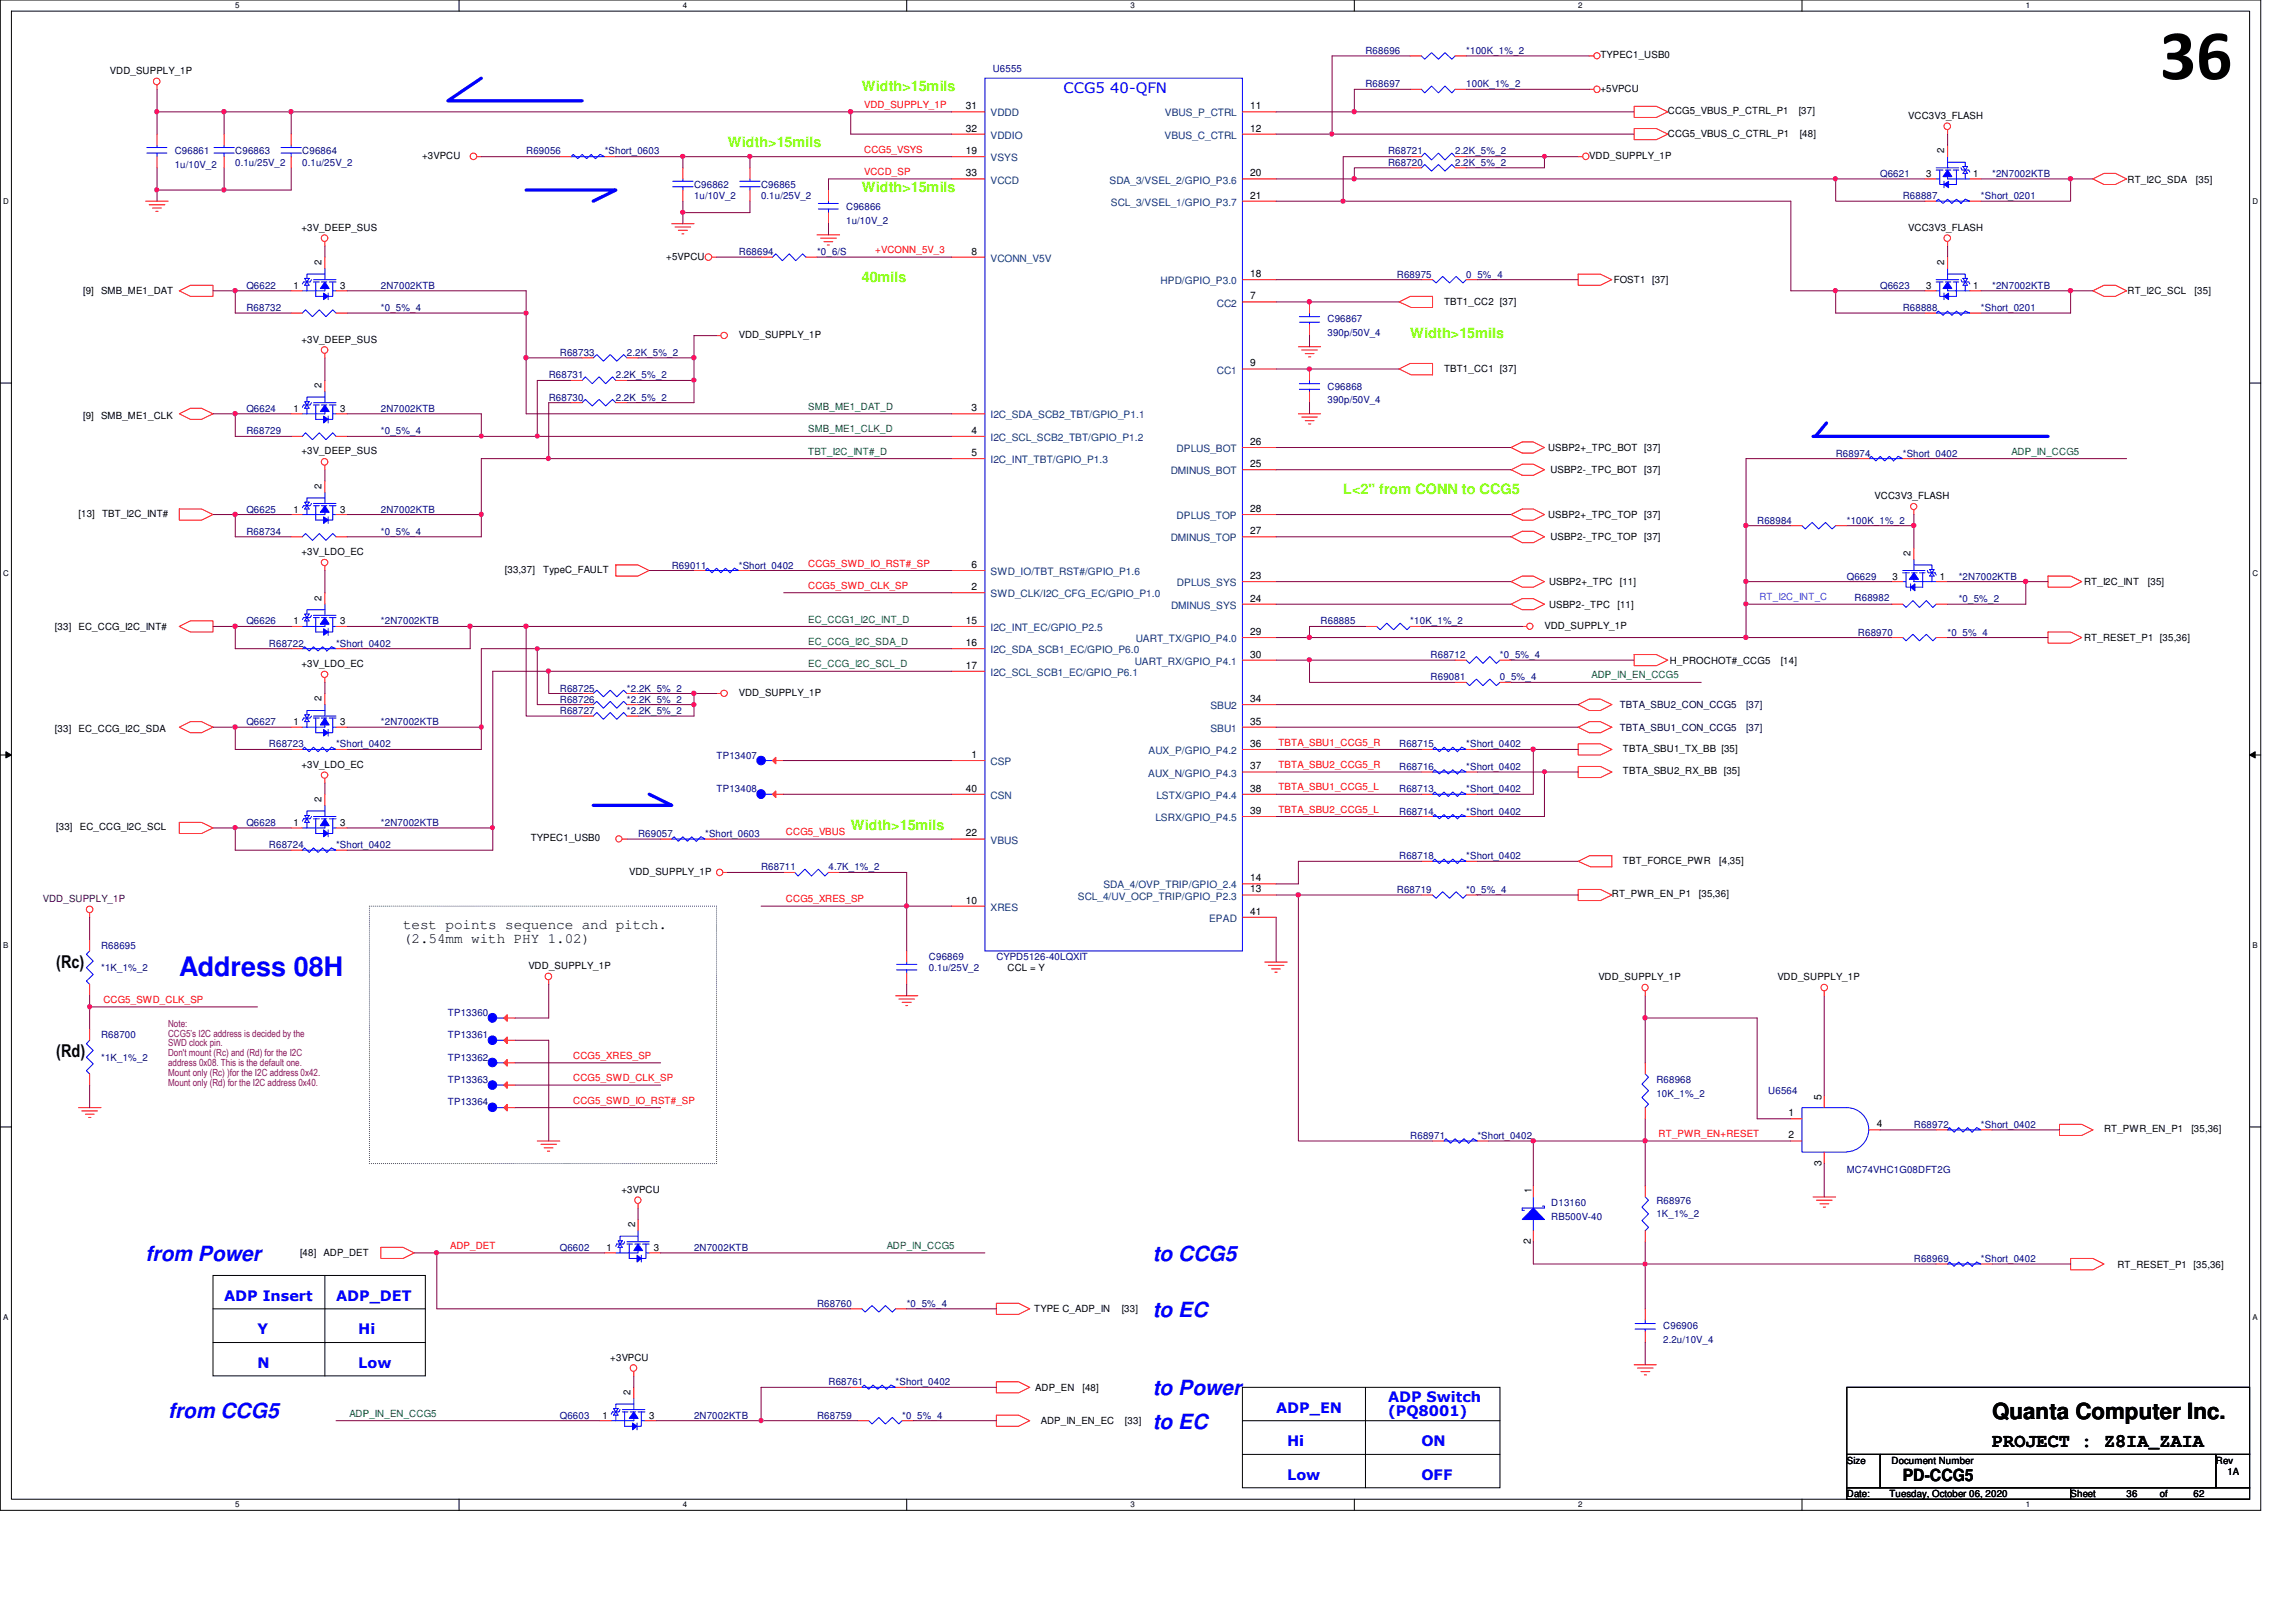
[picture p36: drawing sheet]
<svg xmlns="http://www.w3.org/2000/svg" width="297mm" height="210mm" viewBox="0 0 297 210" stroke-linecap="round" stroke-linejoin="round" font-family="sans-serif">
<defs><g id="words">
<text font-size="9.2" x="279.4" y="10.2">36</text>
<text font-size="3.5" fill="#00f" x="23.2" y="126.3">Address 08H</text>
<text font-size="2.9" x="257.7" y="183.6">Quanta Computer Inc.</text>
<g font-size="2.7" fill="#00f">
<text x="18.8" y="163.2">from Power</text>
<text x="149.1" y="163.2">to CCG5</text>
<text x="149.1" y="170.4">to EC</text>
<text x="21.8" y="183.5">from CCG5</text>
<text x="149.1" y="180.6">to Power</text>
<text x="149.1" y="184.9">to EC</text>
</g>
<text font-size="2.5" x="257.7" y="187.3">PROJECT : Z8IA_ZAIA</text>
<g font-size="2.3">
<text x="7.3" y="125.3">(Rc)</text>
<text x="7.3" y="136.8">(Rd)</text>
</g>
<text font-size="2.2" x="246.2" y="191.7">PD-CCG5</text>
<g font-size="1.9" fill="#80ff00">
<text x="111.5" y="11.8">Width&gt;15mils</text>
<text x="94.1" y="19">Width&gt;15mils</text>
<text x="111.5" y="24.8">Width&gt;15mils</text>
<text x="111.5" y="36.4">40mils</text>
<text x="182.5" y="43.7">Width&gt;15mils</text>
<text x="173.8" y="63.9">L&lt;2&quot; from CONN to CCG5</text>
<text x="110.1" y="107.4">Width&gt;15mils</text>
</g>
<g font-size="1.9" fill="#00f">
<text x="137.6" y="12">CCG5 40-QFN</text>
<text x="29" y="168.4">ADP Insert</text>
<text x="33.3" y="172.7">Y</text>
<text x="43.5" y="168.4">ADP_DET</text>
<text x="46.4" y="172.7">Hi</text>
<text x="33.3" y="177">N</text>
<text x="46.4" y="177">Low</text>
<text x="165.1" y="182.8">ADP_EN</text>
<text x="179.6" y="181.4">ADP Switch</text>
<text x="179.6" y="183.3">(PQ8001)</text>
<text x="166.5" y="191.5">Low</text>
<text x="166.5" y="187.2">Hi</text>
<text x="183.9" y="191.5">OFF</text>
<text x="183.9" y="187.2">ON</text>
</g>
<g font-size="1.9">
<text x="52.2" y="120.2">test points sequence and pitch.</text>
<text x="52.2" y="122">(2.54mm with PHY 1.02)</text>
</g>
<g font-size="1.3">
<text x="14.2" y="9.6">VDD_SUPPLY_1P</text>
<text x="207" y="7.5">TYPEC1_USB0</text>
<text x="207" y="11.9">+5VPCU</text>
<text x="125" y="17">32</text>
<text x="125" y="14.1">31</text>
<text x="161.8" y="14.1">11</text>
<text x="161.8" y="17">12</text>
<text x="215.8" y="14.8">CCG5_VBUS_P_CTRL_P1</text>
<text x="215.8" y="17.7">CCG5_VBUS_C_CTRL_P1</text>
<text x="232.7" y="14.8">[37]</text>
<text x="232.8" y="17.7">[48]</text>
<text x="246.9" y="15.4">VCC3V3_FLASH</text>
<text x="54.6" y="20.6">+3VPCU</text>
<text x="125" y="22.8">33</text>
<text x="125" y="19.9">19</text>
<text x="161.8" y="22.8">20</text>
<text x="205.6" y="20.6">VDD_SUPPLY_1P</text>
<text x="249.2" y="22.9">3</text>
<text x="251.5" y="19.8" transform="rotate(-90 251.5 19.8)">2</text>
<text x="255.3" y="22.9">1</text>
<text x="275.2" y="23.6">RT_I2C_SDA</text>
<text x="284.1" y="23.6">[35]</text>
<text x="39" y="29.8">+3V_DEEP_SUS</text>
<text x="161.8" y="25.7">21</text>
<text x="246.9" y="29.8">VCC3V3_FLASH</text>
<text x="41.6" y="34.3" transform="rotate(-90 41.6 34.3)">2</text>
<text x="86.2" y="33.6">+5VPCU</text>
<text x="125.7" y="32.9">8</text>
<text x="161.8" y="35.9">18</text>
<text x="251.5" y="34.3" transform="rotate(-90 251.5 34.3)">2</text>
<text x="10.7" y="38.1">[9]</text>
<text x="13.1" y="38.1">SMB_ME1_DAT</text>
<text x="38" y="37.4">1</text>
<text x="44" y="37.4">3</text>
<text x="161.8" y="38.7">7</text>
<text x="186.8" y="39.4">TBT1_CC2 [37]</text>
<text x="208.8" y="36.7">FOST1 [37]</text>
<text x="249.2" y="37.4">3</text>
<text x="255.3" y="37.4">1</text>
<text x="275.2" y="38.1">RT_I2C_SCL</text>
<text x="283.9" y="38.1">[35]</text>
<text x="39" y="44.3">+3V_DEEP_SUS</text>
<text x="95.6" y="43.7">VDD_SUPPLY_1P</text>
<text x="161.8" y="47.4">9</text>
<text x="38" y="53.3">1</text>
<text x="41.6" y="50.2" transform="rotate(-90 41.6 50.2)">2</text>
<text x="44" y="53.3">3</text>
<text x="125.7" y="53.2">3</text>
<text x="186.8" y="48.1">TBT1_CC1 [37]</text>
<text x="10.7" y="54.2">[9]</text>
<text x="13.1" y="54.2">SMB_ME1_CLK</text>
<text x="39" y="58.8">+3V_DEEP_SUS</text>
<text x="125.7" y="56.1">4</text>
<text x="125.7" y="59">5</text>
<text x="161.8" y="57.6">26</text>
<text x="200.3" y="58.4">USBP2+_TPC_BOT</text>
<text x="212.7" y="58.4">[37]</text>
<text x="41.6" y="63.2" transform="rotate(-90 41.6 63.2)">2</text>
<text x="161.8" y="60.5">25</text>
<text x="200.6" y="61.3">USBP2-_TPC_BOT</text>
<text x="212.7" y="61.3">[37]</text>
<text x="242.5" y="64.6">VCC3V3_FLASH</text>
<text x="10.2" y="66.9">[13]</text>
<text x="13.2" y="66.9">TBT_I2C_INT#</text>
<text x="38" y="66.3">1</text>
<text x="39" y="71.8">+3V_LDO_EC</text>
<text x="44" y="66.3">3</text>
<text x="161.8" y="66.3">28</text>
<text x="161.8" y="69.1">27</text>
<text x="200.3" y="67.1">USBP2+_TPC_TOP [37]</text>
<text x="200.6" y="69.9">USBP2-_TPC_TOP</text>
<text x="212.7" y="69.9">[37]</text>
<text x="247.2" y="72" transform="rotate(-90 247.2 72)">2</text>
<text x="41.6" y="77.7" transform="rotate(-90 41.6 77.7)">2</text>
<text x="65.3" y="74.1">[33,37]</text>
<text x="70.3" y="74.1">TypeC_FAULT</text>
<text x="125.7" y="73.5">6</text>
<text x="125.7" y="76.4">2</text>
<text x="161.8" y="74.9">23</text>
<text x="161.8" y="77.9">24</text>
<text x="200.4" y="75.7">USBP2+_TPC</text>
<text x="209.5" y="75.7">[11]</text>
<text x="244.9" y="75">3</text>
<text x="250.9" y="75">1</text>
<text x="269.6" y="75.7">RT_I2C_INT</text>
<text x="277.9" y="75.7">[35]</text>
<text x="7.1" y="81.5">[33]</text>
<text x="10.2" y="81.5">EC_CCG_I2C_INT#</text>
<text x="38" y="80.8">1</text>
<text x="44" y="80.8">3</text>
<text x="125" y="80.7">15</text>
<text x="125" y="83.6">16</text>
<text x="161.8" y="82.2">29</text>
<text x="199.8" y="81.4">VDD_SUPPLY_1P</text>
<text x="200.4" y="78.7">USBP2-_TPC</text>
<text x="209.3" y="78.7">[11]</text>
<text x="269.6" y="83">RT_RESET_P1 [35,36]</text>
<text x="39" y="86.3">+3V_LDO_EC</text>
<text x="125" y="86.5">17</text>
<text x="161.8" y="85.1">30</text>
<text x="216" y="85.9">H_PROCHOT#_CCG5</text>
<text x="230.4" y="85.9">[14]</text>
<text x="7.1" y="94.7">[33]</text>
<text x="10.2" y="94.7">EC_CCG_I2C_SDA</text>
<text x="38" y="93.9">1</text>
<text x="41.6" y="90.8" transform="rotate(-90 41.6 90.8)">2</text>
<text x="44" y="93.9">3</text>
<text x="95.6" y="90.1">VDD_SUPPLY_1P</text>
<text x="161.8" y="93.8">35</text>
<text x="161.8" y="90.8">34</text>
<text x="39" y="99.4">+3V_LDO_EC</text>
<text x="125.7" y="98.1">1</text>
<text x="161.8" y="96.6">36</text>
<text x="161.8" y="99.6">37</text>
<text x="210" y="97.3">TBTA_SBU1_TX_BB [35]</text>
<text x="210" y="100.2">TBTA_SBU2_RX_BB [35]</text>
<text x="7.3" y="107.4">[33]</text>
<text x="10.3" y="107.4">EC_CCG_I2C_SCL</text>
<text x="38" y="106.8">1</text>
<text x="41.6" y="103.8" transform="rotate(-90 41.6 103.8)">2</text>
<text x="44" y="106.8">3</text>
<text x="125" y="102.4">40</text>
<text x="161.8" y="102.4">38</text>
<text x="161.8" y="105.3">39</text>
<text x="68.7" y="108.9">TYPEC1_USB0</text>
<text x="81.4" y="113.2">VDD_SUPPLY_1P</text>
<text x="125" y="108.2">22</text>
<text x="210" y="111.8">TBT_FORCE_PWR</text>
<text x="222.4" y="111.8">[4,35]</text>
<text x="125" y="116.9">10</text>
<text x="161.8" y="115.5">13</text>
<text x="161.8" y="114">14</text>
<text x="161.8" y="118.4">41</text>
<text x="208.5" y="116.1">RT_PWR_EN_P1</text>
<text x="219.8" y="116.1">[35,36]</text>
<text x="68.4" y="125.4">VDD_SUPPLY_1P</text>
<text x="130.3" y="125.7">CCL = Y</text>
<text x="206.8" y="126.8">VDD_SUPPLY_1P</text>
<text x="230" y="126.8">VDD_SUPPLY_1P</text>
<text x="235.7" y="142.3" transform="rotate(-90 235.7 142.3)">5</text>
<text x="231.4" y="147.3">2</text>
<text x="231.4" y="144.4">1</text>
<text x="242.8" y="145.9">4</text>
<text x="272.2" y="146.5">RT_PWR_EN_P1</text>
<text x="283.5" y="146.5">[35,36]</text>
<text x="80.4" y="154.3">+3VPCU</text>
<text x="198.1" y="154.3" transform="rotate(-90 198.1 154.3)">1</text>
<text x="235.7" y="150.9" transform="rotate(-90 235.7 150.9)">3</text>
<text x="78.5" y="161.9">1</text>
<text x="82.2" y="158.8" transform="rotate(-90 82.2 158.8)">2</text>
<text x="84.6" y="161.9">3</text>
<text x="198" y="161" transform="rotate(-90 198 161)">2</text>
<text x="38.8" y="162.5">[48]</text>
<text x="41.9" y="162.5">ADP_DET</text>
<text x="273.9" y="164">RT_RESET_P1 [35,36]</text>
<text x="133.8" y="169.8">TYPE C_ADP_IN</text>
<text x="145.1" y="169.8">[33]</text>
<text x="78.9" y="176.1">+3VPCU</text>
<text x="77.9" y="183.6">1</text>
<text x="81.6" y="180.6" transform="rotate(-90 81.6 180.6)">2</text>
<text x="84" y="183.6">3</text>
<text x="133.9" y="180">ADP_EN</text>
<text x="134.7" y="184.3">ADP_IN_EN_EC</text>
<text x="140" y="180">[48]</text>
<text x="145.5" y="184.3">[33]</text>
<text x="238.9" y="189.4">Size</text>
<text x="244.7" y="189.4">Document Number</text>
<text x="286.7" y="189.4">Rev</text>
<text x="288.2" y="190.8">1A</text>
<text x="238.9" y="193.7">Date:</text>
<text x="244.4" y="193.7">Tuesday, October 06, 2020</text>
<text x="267.9" y="193.7">Sheet</text>
<text x="275.1" y="193.7">36</text>
<text x="279.4" y="193.7">of</text>
<text x="283.8" y="193.7">62</text>
</g>
<g font-size="1.3" fill="#000080">
<text x="128.4" y="9.3">U6555</text>
<text x="176.7" y="7">R68696</text>
<text x="176.7" y="11.3">R68697</text>
<text x="189.7" y="7">*100K_1%_2</text>
<text x="189.7" y="11.3">100K_1%_2</text>
<text x="22.6" y="20">C96861</text>
<text x="22.6" y="21.7">1u/10V_2</text>
<text x="30.4" y="20">C96863</text>
<text x="30.4" y="21.5">0.1u/25V_2</text>
<text x="39.1" y="20">C96864</text>
<text x="39.1" y="21.5">0.1u/25V_2</text>
<text x="68.1" y="20">R69056</text>
<text x="78.2" y="20">*Short_0603</text>
<text x="179.6" y="21.5">R68720</text>
<text x="179.6" y="20">R68721</text>
<text x="188.3" y="21.5">2.2K_5%_2</text>
<text x="188.3" y="20">2.2K_5%_2</text>
<text x="243.2" y="22.9">Q6621</text>
<text x="257.7" y="22.9">*2N7002KTB</text>
<text x="89.8" y="24.3">C96862</text>
<text x="89.8" y="25.8">1u/10V_2</text>
<text x="98.5" y="24.3">C96865</text>
<text x="98.5" y="25.8">0.1u/25V_2</text>
<text x="109.5" y="27.2">C96866</text>
<text x="109.5" y="29">1u/10V_2</text>
<text x="246.2" y="25.8">R68887</text>
<text x="256.3" y="25.8">*Short_0201</text>
<text x="95.6" y="33">R68694</text>
<text x="105.7" y="33">*0_6/S</text>
<text x="180.7" y="35.9">R68975</text>
<text x="189.7" y="35.9">0_5%_4</text>
<text x="31.9" y="37.4">Q6622</text>
<text x="31.9" y="40.3">R68732</text>
<text x="49.3" y="37.4">2N7002KTB</text>
<text x="49.3" y="40.3">*0_5%_4</text>
<text x="171.7" y="41.7">C96867</text>
<text x="243.2" y="37.4">Q6623</text>
<text x="246.2" y="40.3">R68888</text>
<text x="256.3" y="40.3">*Short_0201</text>
<text x="257.7" y="37.4">*2N7002KTB</text>
<text x="72.4" y="46.1">R68733</text>
<text x="81.1" y="46.1">2.2K_5%_2</text>
<text x="171.7" y="43.4">390p/50V_4</text>
<text x="31.9" y="53.3">Q6624</text>
<text x="49.3" y="53.3">2N7002KTB</text>
<text x="71" y="51.9">R68730</text>
<text x="71" y="48.9">R68731</text>
<text x="79.7" y="51.9">2.2K_5%_2</text>
<text x="79.7" y="48.9">2.2K_5%_2</text>
<text x="171.7" y="50.4">C96868</text>
<text x="171.7" y="52.2">390p/50V_4</text>
<text x="31.9" y="56.2">R68729</text>
<text x="49.3" y="56.2">*0_5%_4</text>
<text x="237.5" y="59.1">R68974</text>
<text x="246.2" y="59.1">*Short_0402</text>
<text x="31.9" y="69.2">R68734</text>
<text x="31.9" y="66.3">Q6625</text>
<text x="49.3" y="69.2">*0_5%_4</text>
<text x="49.3" y="66.3">2N7002KTB</text>
<text x="227.3" y="67.8">R68984</text>
<text x="238.9" y="67.8">*100K_1%_2</text>
<text x="86.9" y="73.6">R69011</text>
<text x="95.6" y="73.6">*Short_0402</text>
<text x="238.9" y="75">Q6629</text>
<text x="239.9" y="77.8">R68982</text>
<text x="253.4" y="77.9">*0_5%_2</text>
<text x="253.4" y="75">*2N7002KTB</text>
<text x="31.9" y="80.8">Q6626</text>
<text x="34.8" y="83.7">R68722</text>
<text x="43.5" y="83.7">*Short_0402</text>
<text x="49.3" y="80.8">*2N7002KTB</text>
<text x="170.9" y="80.8">R68885</text>
<text x="182.5" y="80.8">*10K_1%_2</text>
<text x="240.4" y="82.3">R68970</text>
<text x="252" y="82.3">*0_5%_4</text>
<text x="72.4" y="89.5">R68725</text>
<text x="81.1" y="89.5">*2.2K_5%_2</text>
<text x="185.1" y="85.1">R68712</text>
<text x="185.1" y="88.1">R69081</text>
<text x="194.1" y="85.1">*0_5%_4</text>
<text x="194.1" y="88.1">0_5%_4</text>
<text x="31.9" y="93.9">Q6627</text>
<text x="49.3" y="93.9">*2N7002KTB</text>
<text x="72.4" y="92.4">R68727</text>
<text x="72.4" y="90.9">R68726</text>
<text x="81.1" y="92.4">*2.2K_5%_2</text>
<text x="81.1" y="90.9">*2.2K_5%_2</text>
<text x="34.8" y="96.7">R68723</text>
<text x="43.5" y="96.7">*Short_0402</text>
<text x="92.7" y="98.2">TP13407</text>
<text x="181" y="99.6">R68716</text>
<text x="181" y="96.7">R68715</text>
<text x="189.7" y="99.6">*Short_0402</text>
<text x="189.7" y="96.7">*Short_0402</text>
<text x="31.9" y="106.8">Q6628</text>
<text x="49.3" y="106.8">*2N7002KTB</text>
<text x="92.7" y="102.5">TP13408</text>
<text x="181" y="105.4">R68714</text>
<text x="181" y="102.5">R68713</text>
<text x="189.7" y="105.4">*Short_0402</text>
<text x="189.7" y="102.5">*Short_0402</text>
<text x="34.8" y="109.8">R68724</text>
<text x="43.5" y="109.8">*Short_0402</text>
<text x="82.5" y="108.3">R69057</text>
<text x="91.2" y="108.3">*Short_0603</text>
<text x="98.5" y="112.6">R68711</text>
<text x="107.2" y="112.6">4.7K_1%_2</text>
<text x="181" y="111.2">R68718</text>
<text x="189.7" y="111.2">*Short_0402</text>
<text x="180.7" y="115.6">R68719</text>
<text x="189.7" y="115.6">*0_5%_4</text>
<text x="13.1" y="122.8">R68695</text>
<text x="13.1" y="125.7">*1K_1%_2</text>
<text x="120.2" y="124.2">C96869</text>
<text x="120.2" y="125.7">0.1u/25V_2</text>
<text x="128.9" y="124.2">CYPD5126-40LQXIT</text>
<text x="58" y="131.5">TP13360</text>
<text x="13.1" y="134.4">R68700</text>
<text x="13.1" y="137.3">*1K_1%_2</text>
<text x="58" y="134.4">TP13361</text>
<text x="58" y="137.3">TP13362</text>
<text x="58" y="143">TP13364</text>
<text x="58" y="140.2">TP13363</text>
<text x="214.3" y="140.2">R68968</text>
<text x="214.3" y="141.9">10K_1%_2</text>
<text x="228.8" y="141.6">U6564</text>
<text x="182.5" y="147.4">R68971</text>
<text x="191.1" y="147.4">*Short_0402</text>
<text x="247.6" y="146">R68972</text>
<text x="256.3" y="146">*Short_0402</text>
<text x="214.3" y="155.8">R68976</text>
<text x="238.9" y="151.8">MC74VHC1G08DFT2G</text>
<text x="72.4" y="161.9">Q6602</text>
<text x="89.8" y="161.9">2N7002KTB</text>
<text x="200.7" y="156.1">D13160</text>
<text x="200.7" y="157.8">RB500V-40</text>
<text x="214.3" y="157.5">1K_1%_2</text>
<text x="247.6" y="163.3">R68969</text>
<text x="256.3" y="163.3">*Short_0402</text>
<text x="105.7" y="169.1">R68760</text>
<text x="117.3" y="169.1">*0_5%_4</text>
<text x="215.2" y="172">C96906</text>
<text x="215.2" y="173.7">2.2u/10V_4</text>
<text x="107.2" y="179.2">R68761</text>
<text x="115.9" y="179.2">*Short_0402</text>
<text x="72.4" y="183.6">Q6603</text>
<text x="89.8" y="183.6">2N7002KTB</text>
<text x="105.7" y="183.6">R68759</text>
<text x="116.7" y="183.6">*0_5%_4</text>
</g>
<g font-size="1.3" fill="#f00">
<text x="111.8" y="14">VDD_SUPPLY_1P</text>
<text x="111.8" y="19.8">CCG5_VSYS</text>
<text x="111.8" y="22.6">VCCD_SP</text>
<text x="113.2" y="32.8">+VCONN_5V_3</text>
<text x="104.6" y="76.2">CCG5_SWD_CLK_SP</text>
<text x="104.6" y="73.3">CCG5_SWD_IO_RST#_SP</text>
<text x="165.4" y="96.5">TBTA_SBU1_CCG5_R</text>
<text x="165.4" y="99.4">TBTA_SBU2_CCG5_R</text>
<text x="165.4" y="102.3">TBTA_SBU1_CCG5_L</text>
<text x="165.4" y="105.2">TBTA_SBU2_CCG5_L</text>
<text x="101.7" y="108.1">CCG5_VBUS</text>
<text x="101.7" y="116.8">CCG5_XRES_SP</text>
<text x="13.4" y="129.8">CCG5_SWD_CLK_SP</text>
<text x="74.2" y="137">CCG5_XRES_SP</text>
<text x="74.2" y="139.9">CCG5_SWD_CLK_SP</text>
<text x="74.2" y="142.8">CCG5_SWD_IO_RST#_SP</text>
<text x="214.6" y="147.2">RT_PWR_EN+RESET</text>
<text x="58.2" y="161.6">ADP_DET</text>
</g>
<g font-size="1.3" fill="#004080">
<text x="128.1" y="17.9">VDDIO</text>
<text x="128.1" y="15.1">VDDD</text>
<text x="150.7" y="17.9">VBUS_C_CTRL</text>
<text x="150.7" y="15.1">VBUS_P_CTRL</text>
<text x="128.1" y="23.7">VCCD</text>
<text x="128.1" y="20.9">VSYS</text>
<text x="143.5" y="23.7">SDA_3/VSEL_2/GPIO_P3.6</text>
<text x="143.7" y="26.6">SCL_3/VSEL_1/GPIO_P3.7</text>
<text x="128.1" y="33.9">VCONN_V5V</text>
<text x="150.2" y="36.8">HPD/GPIO_P3.0</text>
<text x="157.4" y="39.7">CC2</text>
<text x="157.4" y="48.3">CC1</text>
<text x="128.1" y="57.1">I2C_SCL_SCB2_TBT/GPIO_P1.2</text>
<text x="128.1" y="54.1">I2C_SDA_SCB2_TBT/GPIO_P1.1</text>
<text x="128.1" y="59.9">I2C_INT_TBT/GPIO_P1.3</text>
<text x="152.2" y="58.5">DPLUS_BOT</text>
<text x="151.5" y="61.4">DMINUS_BOT</text>
<text x="151.5" y="70.1">DMINUS_TOP</text>
<text x="152.2" y="67.2">DPLUS_TOP</text>
<text x="128.1" y="74.4">SWD_IO/TBT_RST#/GPIO_P1.6</text>
<text x="128.1" y="77.3">SWD_CLK/I2C_CFG_EC/GPIO_P1.0</text>
<text x="152.3" y="75.9">DPLUS_SYS</text>
<text x="128.1" y="81.7">I2C_INT_EC/GPIO_P2.5</text>
<text x="146.9" y="83.1">UART_TX/GPIO_P4.0</text>
<text x="151.5" y="78.8">DMINUS_SYS</text>
<text x="128.1" y="87.5">I2C_SCL_SCB1_EC/GPIO_P6.1</text>
<text x="128.1" y="84.5">I2C_SDA_SCB1_EC/GPIO_P6.0</text>
<text x="146.8" y="86">UART_RX/GPIO_P4.1</text>
<text x="156.6" y="94.7">SBU1</text>
<text x="156.6" y="91.8">SBU2</text>
<text x="128.1" y="99">CSP</text>
<text x="148.5" y="100.5">AUX_N/GPIO_P4.3</text>
<text x="148.6" y="97.6">AUX_P/GPIO_P4.2</text>
<text x="128.1" y="103.4">CSN</text>
<text x="149.5" y="106.3">LSRX/GPIO_P4.5</text>
<text x="149.6" y="103.4">LSTX/GPIO_P4.4</text>
<text x="128.1" y="109.2">VBUS</text>
<text x="128.1" y="117.9">XRES</text>
<text x="139.4" y="116.4">SCL_4/UV_OCP_TRIP/GPIO_P2.3</text>
<text x="142.7" y="115">SDA_4/OVP_TRIP/GPIO_2.4</text>
<text x="156.4" y="119.3">EPAD</text>
</g>
<g font-size="1.3" fill="#008000">
<text x="104.6" y="53">SMB_ME1_DAT_D</text>
<text x="104.6" y="58.8">TBT_I2C_INT#_D</text>
<text x="104.6" y="56">SMB_ME1_CLK_D</text>
<text x="260.2" y="58.8">ADP_IN_CCG5</text>
<text x="104.6" y="83.4">EC_CCG_I2C_SDA_D</text>
<text x="104.6" y="80.6">EC_CCG1_I2C_INT_D</text>
<text x="104.6" y="86.4">EC_CCG_I2C_SCL_D</text>
<text x="205.9" y="87.8">ADP_IN_EN_CCG5</text>
<text x="114.7" y="161.6">ADP_IN_CCG5</text>
<text x="45.2" y="183.3">ADP_IN_EN_CCG5</text>
</g>
<text font-size="1.3" fill="#8000ff" x="227.6" y="77.7">RT_I2C_INT_C</text>
<g font-size="1.3" fill="#000040">
<text x="209.5" y="94.6">TBTA_SBU1_CON_CCG5</text>
<text x="209.5" y="91.7">TBTA_SBU2_CON_CCG5</text>
<text x="225.9" y="94.6">[37]</text>
<text x="225.9" y="91.7">[37]</text>
</g>
<text font-size="1.3" fill="#400040" x="5.5" y="116.7">VDD_SUPPLY_1P</text>
<g font-size="1.3" fill="#800080">
<text x="21.8" y="132.9">Note:</text>
<text x="21.8" y="134.2">CCG5’s I2C address is decided by the</text>
<text x="21.8" y="135.4">SWD clock pin.</text>
<text x="21.8" y="136.7">Don't mount (Rc) and (Rd) for the I2C</text>
<text x="21.8" y="138">address 0x08. This is the default one.</text>
<text x="21.8" y="139.2">Mount only (Rc) )for the I2C address 0x42.</text>
<text x="21.8" y="140.5">Mount only (Rd) for the I2C address 0x40.</text>
</g>
<g font-size="1">
<text x="30.4" y="1.1">5</text>
<text x="88.3" y="1.1">4</text>
<text x="146.3" y="1.1">3</text>
<text x="204.2" y="1.1">2</text>
<text x="262.1" y="1.1">1</text>
<text x=".4" y="26.4">D</text>
<text x="291.4" y="26.4">D</text>
<text x=".4" y="74.5">C</text>
<text x="291.4" y="74.5">C</text>
<text x=".4" y="122.6">B</text>
<text x="291.4" y="122.6">B</text>
<text x=".4" y="170.8">A</text>
<text x="291.4" y="170.8">A</text>
<text x="30.4" y="195.1">5</text>
<text x="88.3" y="195.1">4</text>
<text x="146.3" y="195.1">3</text>
<text x="204.2" y="195.1">2</text>
<text x="262.1" y="195.1">1</text>
</g>
</g></defs>
<path d="M0 0h292.5v195.5h-292.5zM1.5 1.4h289.5v192.6h-289.5z" fill="none" stroke="#000" stroke-width=".13"/>
<g fill="#fff">
<path d="M30.4 .2h.6v1.1h-.6z"/>
<path d="M30.4 194.2h.6v1.1h-.6z"/>
</g>
<path d="M59.4 0v1.4M59.4 194v1.5" fill="none" stroke="#000" stroke-width=".13"/>
<g fill="#fff">
<path d="M88.3 .2h.6v1.1h-.6z"/>
<path d="M88.3 194.2h.6v1.1h-.6z"/>
</g>
<path d="M117.3 0v1.4M117.3 194v1.5" fill="none" stroke="#000" stroke-width=".13"/>
<g fill="#fff">
<path d="M146.3 .2h.5v1.1h-.5z"/>
<path d="M146.3 194.2h.5v1.1h-.5z"/>
</g>
<path d="M175.2 0v1.4M175.2 194v1.5" fill="none" stroke="#000" stroke-width=".13"/>
<g fill="#fff">
<path d="M204.2 .2h.5v1.1h-.5z"/>
<path d="M204.2 194.2h.5v1.1h-.5z"/>
</g>
<path d="M233.1 0v1.4M233.1 194v1.5" fill="none" stroke="#000" stroke-width=".13"/>
<g fill="#fff">
<path d="M262.1 .2h.5v1.1h-.5z"/>
<path d="M262.1 194.2h.5v1.1h-.5z"/>
<path d="M.4 25.5h.7v1.1h-.7z"/>
<path d="M291.4 25.5h.7v1.1h-.7z"/>
<path d="M.4 73.6h.7v1.2h-.7z"/>
<path d="M291.4 73.6h.7v1.2h-.7z"/>
</g>
<path d="M0 49.6h1.5M291 49.6h1.5" fill="none" stroke="#000" stroke-width=".13"/>
<g fill="#fff">
<path d="M.4 121.8h.7v1.1h-.7z"/>
<path d="M291.4 121.8h.7v1.1h-.7z"/>
</g>
<path d="M0 97.7h1.5M.8 97.3l.7 .4-.7 .4zM291 97.7l.8-.4v.8zM291 97.7h1.5" fill="none" stroke="#000" stroke-width=".13"/>
<path d="M.8 97.3l.7 .4-.7 .4zM291 97.7l.8-.4v.8z" fill="#000"/>
<g fill="#fff">
<path d="M.4 169.9h.7v1.1h-.7z"/>
<path d="M291.4 169.9h.7v1.1h-.7z"/>
</g>
<g fill="none" stroke="#000" stroke-width=".13">
<path d="M0 145.8h1.5M291 145.8h1.5M27.6 165.1h27.4v13h-27.4zM27.6 169.4h27.4M27.6 173.7h27.4M42 165.1v13M160.7 179.5h33.4v13h-33.4zM176.7 179.5v13M238.9 179.5h52.1v8.7h-52.1zM160.7 183.9h33.4M160.7 188.2h33.4M238.9 188.2h4.3v4.3h-4.3z"/>
<path d="M238.9 192.5h29v1.5h-29zM243.2 188.2h43.5v4.3h-43.5zM267.9 192.5h23.1v1.5h-23.1zM286.7 188.2h4.3v4.3h-4.3z"/>
</g>
<path d="M47.8 117.3h44.9v33.3h-44.9z" fill="none" stroke="#000" stroke-width=".13" stroke-dasharray="0 .3"/>
<path d="M62.3 10.1l-4.3 2.9h17.3M68.1 24.6h11.6l-3 1.4M234.6 56.5h30.4M236.3 54.7l-1.4 1.8M84 102.8l2.9 1.4h-10.2" fill="none" stroke="#00f" stroke-width=".42"/>
<g fill="none" stroke="#f00" stroke-width=".13">
<path d="M20.3 11v.6M205.6 7.2h.6M205.6 11.6h.6M211.4 13.8h2.9l1.5 .7-1.5 .7h-2.9zM211.4 16.6h2.9l1.5 .8-1.5 .7h-2.9zM252 16.8v.6M18.8 26h3M19.3 26.5h2M19.7 26.9h1.2M20.1 27.3h.3M23.2 37.6l1.4-.7h3v1.5h-3zM42 31.3v.5"/>
<path d="M61.7 20.3h.6M86.9 29h2.9M87.3 29.4h2.1M87.8 29.8h1.1M88.2 30.3h.3M92.1 33.3h.6M105.7 30.4h2.9M106.2 30.8h2M106.6 31.3h1.1M107 31.7h.3M181 39.1l1.5-.7h2.8v1.4h-2.7zM204.2 20.3h.6"/>
<path d="M204.2 35.5h2.8l1.5 .7-1.5 .7h-2.8zM252 31.3v.5M270.8 23.2l1.4-.8h1.5l1.4 .8-1.4 .7h-1.5zM270.8 37.6l1.4-.7h1.5l1.4 .7-1.4 .8h-1.5zM23.2 53.6l1.4-.8h1.5l1.5 .8-1.5 .7h-1.5zM42 45.8v.5M92.7 43.4h.6M168 44.9h2.9M168 53.6h2.9M168.4 45.3h2M168.4 54h2M168.9 45.8h1.1"/>
<path d="M168.9 54.4h1.1M169.3 46.2h.3M169.3 54.9h.3M181 47.8l1.5-.8h2.8v1.5h-2.7zM195.5 57.9l1.4-.7h1.5l1.4 .7-1.4 .7h-1.5zM23.2 65.9h2.9l1.5 .7-1.5 .7h-2.9zM42 73.2v.6M42 60.2v.6M79.7 73.1h2.8l1.5 .7-1.5 .7h-2.8zM195.5 75.3l1.4-.8h1.5l1.4 .8-1.4 .7h-1.5zM195.5 78.2l1.4-.7h1.5l1.4 .7-1.4 .7h-1.5zM195.5 66.6l1.4-.7h1.5l1.4 .7-1.4 .7h-1.5z"/>
<path d="M195.5 69.5l1.4-.8h1.5l1.4 .8-1.4 .7h-1.5zM195.5 60.8l1.4-.7h1.5l1.4 .7-1.4 .7h-1.5zM247.6 66v.6M265 74.5h2.9l1.4 .8-1.4 .7h-2.9zM23.2 81.1l1.4-.8h3v1.5h-3zM23.2 94.1l1.4-.7h1.5l1.5 .7-1.5 .7h-1.5zM42 87.7v.6M92.7 89.7h.6M196.9 81.1h.6M204.2 96.3h2.8l1.5 .7-1.5 .7h-2.8zM204.2 99.2h2.8l1.5 .7-1.5 .7h-2.8zM204.2 94.1l1.4-.7h1.4l1.5 .7-1.5 .7h-1.4z"/>
<path d="M204.2 91.2l1.4-.7h1.4l1.5 .7-1.5 .7h-1.4zM211.4 84.7h2.9l1.5 .7-1.5 .7h-2.9zM265 81.8h2.9l1.4 .7-1.4 .7h-2.9zM11.6 118.2v.5M23.2 106.4h2.9l1.5 .7-1.5 .8h-2.9zM42 100.8v.5M80.5 108.6h.6M93.6 112.9h.5M204.2 115.1h2.8l1.5 .7-1.5 .7h-2.8zM204.2 111.5l1.4-.8h2.9v1.5h-2.7zM71 126.8v.6M115.9 128.9h2.8"/>
<path d="M116.3 129.3h2M116.7 129.7h1.2M117.2 130.1h.2M163.6 124.5h2.9M164.1 124.9h2M164.5 125.4h1.1M164.9 125.8h.3M212.8 128.3v.6M236 128.3v.6M10.2 143.3h2.9M10.6 143.8h2M11 144.2h1.2"/>
<path d="M11.5 144.6h.3M69.5 147.7h2.9M70 148.1h2M70.4 148.5h1.1M70.8 149h.3M82.5 155.8v.5M234.6 154.9h2.9M235 155.3h2M235.5 155.8h1.1M235.9 156.2h.3M266.4 145.5h2.9l1.5 .7-1.5 .7h-2.9zM49.3 161.4h2.9l1.4 .7-1.4 .8h-2.9z"/>
<path d="M82 177.5v.6M128.9 168.7h2.9l1.4 .7-1.4 .7h-2.9zM128.9 178.8h2.9l1.4 .7-1.4 .8h-2.9zM211.4 176.6h2.9M211.8 177h2.1M212.3 177.5h1.1M212.7 177.9h.3M267.9 162.9h2.9l1.4 .7-1.4 .7h-2.9zM128.9 183.1h2.9l1.4 .8-1.4 .7h-2.9z"/>
<circle cx="20.3" cy="10.5" r=".43"/>
<circle cx="206.6" cy="11.6" r=".42"/>
<circle cx="206.6" cy="7.2" r=".4"/>
<circle cx="251.9" cy="16.3" r=".43"/>
<circle cx="42" cy="30.8" r=".43"/>
<circle cx="61.3" cy="20.2" r=".43"/>
<circle cx="91.6" cy="33.3" r=".43"/>
<circle cx="205.2" cy="20.2" r=".42"/>
<circle cx="251.9" cy="30.8" r=".43"/>
<circle cx="42" cy="45.3" r=".43"/>
<circle cx="42" cy="59.8" r=".43"/>
<circle cx="93.7" cy="43.4" r=".42"/>
<circle cx="42" cy="72.8" r=".42"/>
<circle cx="247.6" cy="65.5" r=".4"/>
<circle cx="42" cy="87.3" r=".42"/>
<circle cx="93.7" cy="89.7" r=".42"/>
<circle cx="197.9" cy="81" r=".4"/>
<circle cx="11.6" cy="117.7" r=".43"/>
<circle cx="42" cy="100.3" r=".42"/>
<circle cx="80.1" cy="108.6" r=".4"/>
<circle cx="93.1" cy="112.9" r=".42"/>
<circle cx="70.9" cy="126.4" r=".43"/>
<circle cx="212.8" cy="127.8" r=".42"/>
<circle cx="236" cy="127.8" r=".43"/>
<circle cx="82.5" cy="155.3" r=".42"/>
<circle cx="82" cy="177" r=".43"/>
</g>
<path d="M252 36.5l.5 .8h-1.1z" fill="#00f"/>
<path d="M252 36.5l.5 .8h-1.1z" fill="none" stroke="#00f" stroke-width=".13"/>
<path d="M251.5 38.4l.6-.5v.9z" fill="#00f"/>
<g fill="none" stroke="#00f" stroke-width=".13">
<path d="M27.7 19.8h2.6M27.7 19.1h2.6M29 18.8v.3M29 19.8v.5M250.5 36.5h.9M250.5 36.2h2.9M250.5 37.6h.4M250.9 36.5v1.9h.6M251.5 38.4l.6-.5v.9zM251.5 37.9v.9M251.7 36.5h.7M252 34.8v1.4"/>
<path d="M252 35.5h2.3v.5M252 37.3v.3h2.8M252.7 36.5h.7M253.1 36.5v1.9h-1M253.7 36.2l.1 .3h.9l.1 .2M254 36h.5l-.2 .5zM254.3 36.5l.2 .4h-.5zM254.3 36.9v.7M233.1 68l.4 .5 .9-.9 .9 .9 .9-.9 .8 .9 .5-.5M102.8 112.9l.4 .5 .9-.9 .9 .9 .9-.9 .8 .9 .5-.5"/>
</g>
<path d="M29 17.4v1.4M29 20.3v1.4M249 37.6h1.5M252 33.3v1.5M254.8 37.6h1.5M231.7 68h1.4M237.5 68h1.4M101.4 112.9h1.4M107.2 112.9h1.4" fill="none" stroke="#f00" stroke-width=".13"/>
<circle cx="63.7" cy="143.3" r=".56" fill="#00f"/>
<g fill="none" stroke="#00f" stroke-width=".13">
<path d="M64.3 143.3h.9"/>
<circle cx="63.7" cy="143.3" r=".56"/>
</g>
<path d="M65.2 143.3l.4-.4v.9z" fill="#f00"/>
<path d="M65.2 143.3l.4-.4v.9zM65.2 143.3h1.4" fill="none" stroke="#f00" stroke-width=".13"/>
<path d="M82.5 161l.6 .8h-1.1z" fill="#00f"/>
<path d="M82.5 161l.6 .8h-1.1z" fill="none" stroke="#00f" stroke-width=".13"/>
<path d="M82.4 162.4l.6 .5-.6 .4z" fill="#00f"/>
<g fill="none" stroke="#00f" stroke-width=".13">
<path d="M183.9 7.2l.4 .5 .9-.9 .9 .9 .8-.9 .9 .9 .5-.5M75.3 52.1l.4-.4 .9 .8 .9-.8 .9 .8 .8-.8 .5 .4M76.7 46.3l.5-.4 .9 .8 .8-.8 .9 .8 .9-.8 .4 .4M241.8 59.4l.3-.3 .6 .5 .5-.5 .6 .5 .6-.5 .6 .5 .6-.5 .6 .3zM91.2 73.8l.3-.3 .6 .6 .6-.6 .6 .6 .5-.6 .6 .6 .6-.6 .6 .3zM39.1 97l.3-.3 .6 .6 .6-.6 .5 .6 .6-.6 .6 .6 .6-.6 .6 .3zM185.3 115.8l.5 .4 .8-.8 .9 .8 .9-.8 .9 .8 .4-.4M82.5 159.3v1.4M82.5 160h-2.3v.6M80 160.6h.5l-.3 .4zM80.2 161l.3 .4h-.5zM80.2 161.4v.7"/>
<path d="M80.8 160.7l-.1 .3h-.9l-.1 .3M81.1 161h.7M81.1 160.7h2.9M81.4 161v1.9h1M82.1 161h.7M82.4 162.4l.6 .5-.6 .4zM82.5 161.8v.3h-2.8M83 162.4v.9M83.1 161h.9M83.6 161v1.9h-.6M83.6 162.1h.4"/>
</g>
<g fill="none" stroke="#f00" stroke-width=".13">
<path d="M182.5 7.2h1.4M188.3 7.2h1.4M73.9 52.1h1.4M75.3 46.3h1.4M79.7 52.1h1.4M81.1 46.3h1.4M240.4 59.4h1.4M246.2 59.4h1.4M89.8 73.8h1.4M95.6 73.8h1.4M37.7 97h1.4M43.5 97h1.4"/>
<path d="M183.9 115.8h1.4M189.7 115.8h1.4M82.5 157.8v1.5M78.2 162.1h1.5M84 162.1h1.5"/>
</g>
<path d="M42 36.5l.6 .8h-1.2z" fill="#00f"/>
<path d="M42 36.5l.6 .8h-1.2z" fill="none" stroke="#00f" stroke-width=".13"/>
<path d="M41.9 37.9l.6 .5-.6 .4z" fill="#00f"/>
<g fill="none" stroke="#00f" stroke-width=".13">
<path d="M39.4 36h.6l-.3 .5zM39.7 36.5l.3 .4h-.6zM39.7 36.9v.7M40.3 36.2l-.2 .3h-.8l-.2 .2M40.6 36.5h.7M40.6 36.2h2.9M40.8 36.5v1.9h1.1M41.6 36.5h.7M41.9 37.9l.6 .5-.6 .4zM42 34.8v1.4M42 35.5h-2.3v.5M42 37.3v.3h-2.9"/>
<path d="M42.5 37.9v.9M42.6 36.5h.9M43 36.5v1.9h-.5M43 37.6h.5"/>
</g>
<path d="M37.7 37.6h1.4M42 33.3v1.5M43.5 37.6h1.4" fill="none" stroke="#f00" stroke-width=".13"/>
<path d="M42 79.9l.6 .9h-1.2z" fill="#00f"/>
<path d="M42 79.9l.6 .9h-1.2z" fill="none" stroke="#00f" stroke-width=".13"/>
<path d="M41.9 81.4l.6 .4-.6 .4z" fill="#00f"/>
<g fill="none" stroke="#00f" stroke-width=".13">
<path d="M95.7 24.2h2.6M95.7 23.5h2.6M97 23.2v.3M97 24.2v.4M183.9 21.7l.4-.4 .9 .8 .9-.8 .8 .8 .9-.8 .5 .4M185.3 36.2l.5 .4 .8-.8 .9 .8 .9-.8 .9 .8 .4-.4M39.1 40.5l.4-.4 .9 .9 .9-.9 .9 .9 .8-.9 .5 .4M75.3 49.2l.4-.4 .9 .9 .9-.9 .9 .9 .8-.9 .5 .4M168.1 49.7h2.6M168.1 50.4h2.6M169.4 50.4v.3M169.4 49.2v.5"/>
<path d="M250.5 40.5l.3-.2 .6 .5 .6-.5 .5 .5 .6-.5 .6 .5 .6-.5 .5 .2zM39.1 69.5l.4-.5 .9 .9 .9-.9 .9 .9 .8-.9 .5 .5M39.4 79.5h.6l-.3 .4zM39.7 79.9l.3 .4h-.6zM40.3 79.6l-.2 .3h-.8l-.2 .3M40.6 79.9h.7M40.6 79.6h2.9M40.8 79.9v1.9h1.1M41.6 79.9h.7M42 78.2v1.4M42 78.9h-2.3v.6M42.6 79.9h.9"/>
<path d="M43 79.9v1.9h-.5M39.1 83.9l.3-.2 .6 .5 .6-.5 .5 .5 .6-.5 .6 .5 .6-.5 .6 .2zM39.7 80.3v.8M41.9 81.4l.6 .4-.6 .4zM42 80.8v.3h-2.9M42.5 81.4v.8M43 81.1h.5M246.2 82.5l.4 .4 .9-.8 .8 .8 .9-.8 .9 .8 .4-.4M185.3 105.7l.3-.3 .6 .6 .6-.6 .6 .6 .6-.6 .5 .6 .6-.6 .6 .3zM11.6 134.6l-.4 .5 .9 .8-.9 .9 .9 .9-.9 .9 .4 .4M252 163.6l.2-.3 .6 .6 .6-.6 .6 .6 .5-.6 .6 .6 .6-.6 .6 .3z"/>
</g>
<g fill="none" stroke="#f00" stroke-width=".13">
<path d="M97 21.7v1.5M97 24.6v1.4M182.5 21.7h1.4M183.9 36.2h1.4M188.3 21.7h1.4M189.7 36.2h1.4M37.7 40.5h1.4M43.5 40.5h1.4M73.9 49.2h1.4M79.7 49.2h1.4M169.4 50.7v1.4M169.4 47.8v1.4"/>
<path d="M249 40.5h1.5M254.8 40.5h1.5M37.7 69.5h1.4M42 76.7v1.5M43.5 69.5h1.4M37.7 81.1h1.4M37.7 83.9h1.4M43.5 81.1h1.4M43.5 83.9h1.4M244.7 82.5h1.5M250.5 82.5h1.5M183.9 105.7h1.4"/>
<path d="M189.7 105.7h1.4M11.6 133.2v1.4M11.6 139v1.4M250.5 163.6h1.5M256.3 163.6h1.4"/>
</g>
<circle cx="63.7" cy="134.6" r=".56" fill="#00f"/>
<g fill="none" stroke="#00f" stroke-width=".13">
<path d="M64.3 134.6h.9"/>
<circle cx="63.7" cy="134.6" r=".56"/>
</g>
<path d="M65.2 134.6l.4-.4v.8z" fill="#f00"/>
<path d="M65.2 134.6l.4-.4v.8zM65.2 134.6h1.4" fill="none" stroke="#f00" stroke-width=".13"/>
<circle cx="63.7" cy="131.7" r=".56" fill="#00f"/>
<g fill="none" stroke="#00f" stroke-width=".13">
<path d="M64.3 131.7h.9"/>
<circle cx="63.7" cy="131.7" r=".56"/>
</g>
<path d="M65.2 131.7l.4-.4v.9z" fill="#f00"/>
<g fill="none" stroke="#f00" stroke-width=".13">
<path d="M37.7 17.4v1.4M37.7 20.3v1.4M107.2 24.6v1.4M107.2 27.5v1.5M188.3 85.4h1.4M194.1 85.4h1.4M85.5 108.6h1.4M91.2 108.6h1.5M183.9 102.8h1.4M189.7 102.8h1.4M65.2 131.7l.4-.4v.9zM65.2 131.7h1.4"/>
<path d="M250.5 146.2h1.5M256.3 146.2h1.4M212.8 172.3v1.4M212.8 169.4v1.4M111 183.9h1.4M116.7 183.9h1.5"/>
</g>
<g fill="none" stroke="#00f" stroke-width=".13">
<path d="M36.4 19.8h2.6M36.4 19.1h2.6M37.7 18.8v.3M37.7 19.8v.5M105.9 27.1h2.6M105.9 26.3h2.6M107.2 26v.3M107.2 27.1v.4M189.7 85.4l.4 .5 .9-.9 .9 .9 .8-.9 .9 .9 .5-.5M86.9 108.6l.3-.3 .6 .6 .5-.6 .6 .6 .6-.6 .6 .6 .6-.6 .5 .3zM185.3 102.8l.3-.3 .6 .6 .6-.6 .6 .6 .6-.6 .5 .6 .6-.6 .6 .3zM252.2 145.9l.6 .6 .6-.6 .6 .6 .5-.6 .6 .6 .6-.6 .6 .3h-4.3z"/>
<path d="M211.5 171.3h2.7M211.5 172h2.7M212.8 172v.3M212.8 170.8v.5M112.4 183.9l.4 .4 .9-.9 .9 .9 .8-.9 .9 .9 .4-.4"/>
</g>
<path d="M42 65.4l.6 .9h-1.2z" fill="#00f"/>
<path d="M42 65.4l.6 .9h-1.2z" fill="none" stroke="#00f" stroke-width=".13"/>
<path d="M41.9 66.9l.6 .4-.6 .4z" fill="#00f"/>
<g fill="none" stroke="#00f" stroke-width=".13">
<path d="M39.4 65h.6l-.3 .4zM39.7 65.4l.3 .5h-.6zM39.7 65.9v.7M40.3 65.2l-.2 .2h-.8l-.2 .3M40.6 65.4h.7M40.6 65.2h2.9M40.8 65.4v1.9h1.1M41.6 65.4h.7M41.9 66.9l.6 .4-.6 .4zM42 63.7v1.5M42 64.4h-2.3v.6M42 66.3v.3h-2.9"/>
<path d="M42.5 66.9v.8M42.6 65.4h.9M43 65.4v1.9h-.5M43 66.6h.5"/>
</g>
<path d="M37.7 66.6h1.4M42 62.2v1.5M43.5 66.6h1.4" fill="none" stroke="#f00" stroke-width=".13"/>
<path d="M42 52.4l.6 .9h-1.2z" fill="#00f"/>
<path d="M42 52.4l.6 .9h-1.2z" fill="none" stroke="#00f" stroke-width=".13"/>
<path d="M41.9 53.8l.6 .5-.6 .4z" fill="#00f"/>
<g fill="none" stroke="#00f" stroke-width=".13">
<path d="M127.4 10.1h33.3v113h-33.3zM250.5 26l.3-.2 .6 .5 .6-.5 .5 .5 .6-.5 .6 .5 .6-.5 .5 .2zM39.4 52h.6l-.3 .4zM39.7 52.4l.3 .4h-.6zM39.7 52.8v.8M40.3 52.1l-.2 .3h-.8l-.2 .3M40.6 52.4h.7M40.6 52.1h2.9M40.8 52.4v1.9h1.1M41.6 52.4h.7M41.9 53.8l.6 .5-.6 .4zM42 50.7v1.4"/>
<path d="M42 51.4h-2.3v.6M42 53.3v.3h-2.9M42.5 53.8v.9M42.6 52.4h.9M43 52.4v1.9h-.5M43 53.6h.5"/>
</g>
<g fill="none" stroke="#f00" stroke-width=".13">
<path d="M123.1 17.4h4.3M123.1 14.5h4.3M160.7 14.5h4.4M160.7 17.4h4.4M123.1 23.2h4.3M123.1 20.3h4.3M123.1 33.3h4.3M160.7 39.1h4.4M160.7 36.2h4.4M160.7 23.2h4.4M160.7 26h4.4M249 26h1.5"/>
<path d="M254.8 26h1.5M37.7 53.6h1.4M42 49.2v1.5M43.5 53.6h1.4M123.1 56.5h4.3M123.1 53.6h4.3M123.1 59.4h4.3M160.7 47.8h4.4M160.7 57.9h4.4M123.1 73.8h4.3M123.1 76.7h4.3M160.7 78.2h4.4"/>
<path d="M160.7 75.3h4.4M160.7 60.8h4.4M160.7 69.5h4.4M160.7 66.6h4.4M123.1 81.1h4.3M123.1 86.9h4.3M123.1 83.9h4.3M123.1 98.4h4.3M160.7 85.4h4.4M160.7 99.9h4.4M160.7 82.5h4.4M160.7 97h4.4"/>
<path d="M160.7 94.1h4.4M160.7 91.2h4.4M123.1 117.3h4.3M123.1 108.6h4.3M123.1 102.8h4.3M160.7 118.7h4.4M160.7 105.7h4.4M160.7 115.8h4.4M160.7 102.8h4.4M160.7 114.4h4.4"/>
</g>
<path d="M42 92.9l.6 .9h-1.2z" fill="#00f"/>
<path d="M42 92.9l.6 .9h-1.2z" fill="none" stroke="#00f" stroke-width=".13"/>
<path d="M41.9 94.4l.6 .4-.6 .4z" fill="#00f"/>
<g fill="none" stroke="#00f" stroke-width=".13">
<path d="M19 19.8h2.6M19 19.1h2.6M20.3 18.8v.3M20.3 19.8v.5M39.4 92.5h.6l-.3 .4zM39.7 92.9l.3 .5h-.6zM39.7 93.4v.7M40.3 92.7l-.2 .2h-.8l-.2 .3M40.6 92.9h.7M40.6 92.7h2.9M40.8 92.9v1.9h1.1M41.6 92.9h.7"/>
<path d="M41.9 94.4l.6 .4-.6 .4zM42 91.2v1.5M42 91.9h-2.3v.6M42 93.8v.3h-2.9M42.5 94.4v.9M42.6 92.9h.9M43 92.9v1.9h-.5M43 94.1h.5"/>
</g>
<path d="M20.3 17.4v1.4M20.3 20.3v1.4M37.7 94.1h1.4M42 89.7v1.5M43.5 94.1h1.4" fill="none" stroke="#f00" stroke-width=".13"/>
<path d="M198.4 156.3l1.4 1.5h-2.9z" fill="#00f"/>
<path d="M198.4 157.8v1.5M198.4 154.9v1.4M198.4 156.3l1.4 1.5h-2.9zM199.6 156.1h.2v.2h-2.9v.3h.3" fill="none" stroke="#00f" stroke-width=".13"/>
<path d="M198.4 159.3v1.4M198.4 153.5v1.4" fill="none" stroke="#f00" stroke-width=".13"/>
<path d="M82 182.7l.5 .9h-1.1z" fill="#00f"/>
<path d="M82 182.7l.5 .9h-1.1z" fill="none" stroke="#00f" stroke-width=".13"/>
<path d="M81.8 184.2l.6 .4-.6 .4z" fill="#00f"/>
<g fill="none" stroke="#00f" stroke-width=".13">
<path d="M79.4 182.3h.6l-.3 .4zM79.7 182.7l.3 .4h-.6zM79.7 183.1v.8M80.2 182.4l-.1 .3h-.9l-.1 .3M80.5 182.7h.7M80.5 182.4h2.9M80.8 182.7v1.9h1M81.5 182.7h.8M81.8 184.2l.6 .4-.6 .4zM82 181v1.4M82 181.7h-2.3v.6M82 183.6v.3h-2.9"/>
<path d="M82.4 184.1v.9M82.5 182.7h.9M83 182.7v1.9h-.6M83 183.9h.4"/>
</g>
<path d="M82 179.5v1.5M77.6 183.9h1.5M83.4 183.9h1.5" fill="none" stroke="#f00" stroke-width=".13"/>
<circle cx="63.7" cy="137.5" r=".56" fill="#00f"/>
<g fill="none" stroke="#00f" stroke-width=".13">
<path d="M64.3 137.5h.9"/>
<circle cx="63.7" cy="137.5" r=".56"/>
</g>
<path d="M65.2 137.5l.4-.4v.9z" fill="#f00"/>
<path d="M182.5 11.6h1.4M188.3 11.6h1.4M75.3 89.7h1.4M81.1 89.7h1.4M65.2 137.5l.4-.4v.9zM65.2 137.5h1.4" fill="none" stroke="#f00" stroke-width=".13"/>
<path d="M183.9 11.6l.4 .4 .9-.9 .9 .9 .8-.9 .9 .9 .5-.4M76.7 89.7l.5-.4 .9 .9 .8-.9 .9 .9 .9-.9 .4 .4" fill="none" stroke="#00f" stroke-width=".13"/>
<circle cx="63.7" cy="140.4" r=".56" fill="#00f"/>
<g fill="none" stroke="#00f" stroke-width=".13">
<path d="M64.3 140.4h.9"/>
<circle cx="63.7" cy="140.4" r=".56"/>
</g>
<path d="M65.2 140.4l.4-.4v.8z" fill="#f00"/>
<path d="M98.5 33.3h1.4M104.3 33.3h1.4M244.7 78.2h1.5M250.5 78.2h1.5M176.7 81.1h1.4M182.5 81.1h1.4M183.9 99.9h1.4M189.7 99.9h1.4M65.2 140.4l.4-.4v.8zM65.2 140.4h1.4" fill="none" stroke="#f00" stroke-width=".13"/>
<path d="M99.9 33.3l.5-.4 .8 .8 .9-.8 .9 .8 .8-.8 .5 .4M246.2 78.2l.4 .4 .9-.9 .8 .9 .9-.9 .9 .9 .4-.4M178.1 81.1l.5 .4 .8-.9 .9 .9 .8-.9 .9 .9 .5-.4M185.3 99.9l.3-.3 .6 .6 .6-.6 .6 .6 .6-.6 .5 .6 .6-.6 .6 .3z" fill="none" stroke="#00f" stroke-width=".13"/>
<circle cx="98.5" cy="102.8" r=".56" fill="#00f"/>
<g fill="none" stroke="#00f" stroke-width=".13">
<path d="M99.1 102.8h.8"/>
<circle cx="98.5" cy="102.8" r=".56"/>
</g>
<path d="M99.9 102.8l.5-.4v.8z" fill="#f00"/>
<g fill="none" stroke="#f00" stroke-width=".13">
<path d="M169.4 39.1v1.4M169.4 42v1.4M75.3 92.7h1.4M81.1 92.7h1.4M99.9 102.8l.5-.4v.8zM99.9 102.8h1.5M117.3 123.1v1.4M117.3 125.9v1.5M212.8 137.5v1.5M185.3 147.7h1.5M191.1 147.7h1.5M212.8 153.5v1.4"/>
<path d="M212.8 159.3v1.4M212.8 143.3v1.5"/>
</g>
<path d="M168.1 41h2.6M168.1 41.7h2.6M169.4 41.7v.3M169.4 40.5v.5M76.7 92.7l.5-.5 .9 .9 .8-.9 .9 .9 .9-.9 .4 .5M116 125.5h2.6M116 124.8h2.6M117.3 124.5v.3M117.3 125.5v.4M212.8 139l.5 .4-.9 .9 .9 .8-.9 .9 .9 .9-.5 .4M187.1 147.4l.6 .6 .6-.6 .5 .6 .6-.6 .6 .6 .6-.6 .5 .3h-4.3zM212.8 154.9l.5 .4-.9 .9 .9 .9-.9 .8 .9 .9-.5 .5" fill="none" stroke="#00f" stroke-width=".13"/>
<path d="M252 22l.5 .9h-1.1z" fill="#00f"/>
<path d="M252 22l.5 .9h-1.1z" fill="none" stroke="#00f" stroke-width=".13"/>
<path d="M251.5 23.9l.6-.4v.8z" fill="#00f"/>
<g fill="none" stroke="#00f" stroke-width=".13">
<path d="M250.5 22h.9M250.5 21.7h2.9M250.5 23.2h.4M250.9 22v1.9h.6M251.5 23.9l.6-.4v.8zM251.5 23.5v.8M251.7 22h.7M252 20.3v1.4M252 21h2.3v.5M252 22.9v.3h2.8M252.7 22h.7M253.1 22v1.9h-1"/>
<path d="M253.7 21.7l.1 .3h.9l.1 .3M254 21.5h.5l-.2 .5zM254.3 22l.2 .4h-.5zM254.3 22.4v.8"/>
</g>
<path d="M252 18.8v1.5M249 23.2h1.5M254.8 23.2h1.5" fill="none" stroke="#f00" stroke-width=".13"/>
<path d="M247.6 74.1l.6 .9h-1.2z" fill="#00f"/>
<path d="M247.6 74.1l.6 .9h-1.2z" fill="none" stroke="#00f" stroke-width=".13"/>
<path d="M247.2 76l.5-.4v.9z" fill="#00f"/>
<g fill="none" stroke="#00f" stroke-width=".13">
<path d="M39.1 56.5l.4-.5 .9 .9 .9-.9 .9 .9 .8-.9 .5 .5M246.2 74.1h.8M246.2 73.8h2.8M246.2 75.3h.4M246.6 74.1v1.9h.6M247.2 76l.5-.4v.9zM247.2 75.6v.9M247.3 74.1h.7M247.6 72.4v1.4M247.6 73.1h2.3v.6M247.6 75v.3h2.9M248.3 74.1h.7"/>
<path d="M248.7 74.1v1.9h-1M249.3 73.8l.2 .3h.9l.1 .3M249.6 73.7h.6l-.3 .4zM249.9 74.1l.3 .4h-.6zM249.9 74.5v.8M111.5 179.5l.3-.3 .6 .6 .5-.6 .6 .6 .6-.6 .6 .6 .6-.6 .6 .3z"/>
</g>
<path d="M37.7 56.5h1.4M43.5 56.5h1.4M244.7 75.3h1.5M247.6 71v1.4M250.5 75.3h1.5M110.1 179.5h1.4M115.9 179.5h1.4" fill="none" stroke="#f00" stroke-width=".13"/>
<circle cx="98.5" cy="98.4" r=".56" fill="#00f"/>
<g fill="none" stroke="#00f" stroke-width=".13">
<path d="M99.1 98.4h.8"/>
<circle cx="98.5" cy="98.4" r=".56"/>
</g>
<path d="M99.9 98.4l.5-.4v.8z" fill="#f00"/>
<g fill="none" stroke="#f00" stroke-width=".13">
<path d="M72.4 20.3h1.5M78.2 20.3h1.5M88.3 21.7v1.5M88.3 24.6v1.4M75.3 91.2h1.4M81.1 91.2h1.4M99.9 98.4l.5-.4v.8zM99.9 98.4h1.5M183.9 97h1.4M189.7 97h1.4M37.7 110h1.4M43.5 110h1.4"/>
<path d="M11.6 121.6v1.5M11.6 127.4v1.5M231.7 147.7h1.4M231.7 144.8h1.4M236 149.1v1.5M236 141.9v1.4M241.8 146.2h1.4M110.1 169.4h1.4M115.9 169.4h1.4"/>
</g>
<path d="M73.9 20.3l.3-.3 .6 .5 .5-.5 .6 .5 .6-.5 .5 .5 .6-.5 .6 .3zM87 24.2h2.7M87 23.5h2.7M88.3 23.2v.3M88.3 24.2v.4M76.7 91.2l.5-.4 .9 .9 .8-.9 .9 .9 .9-.9 .4 .4M185.3 97l.3-.3 .6 .6 .6-.6 .6 .6 .6-.6 .5 .6 .6-.6 .6 .3zM39.1 110l.3-.3 .6 .6 .6-.6 .5 .6 .6-.6 .6 .6 .6-.6 .6 .3zM11.6 123.1l-.4 .4 .9 .9-.9 .8 .9 .9-.9 .9 .4 .4M238.9 149.1a2.86 2.86 0 0 0 2.9-2.9 2.86 2.86 0 0 0-2.9-2.9h-5.8v5.8h5.8M111.5 169.4l.4 .4 .9-.8 .9 .8 .9-.8 .8 .8 .5-.4" fill="none" stroke="#00f" stroke-width=".13"/>
<path d="M42 106l.6 .8h-1.2z" fill="#00f"/>
<path d="M42 106l.6 .8h-1.2z" fill="none" stroke="#00f" stroke-width=".13"/>
<path d="M41.9 107.4l.6 .5-.6 .4z" fill="#00f"/>
<g fill="none" stroke="#00f" stroke-width=".13">
<path d="M183.9 20.3l.4-.5 .9 .9 .9-.9 .8 .9 .9-.9 .5 .5M189.7 88.3l.4 .4 .9-.8 .9 .8 .8-.8 .9 .8 .5-.4M39.4 105.5h.6l-.3 .5zM39.7 106l.3 .4h-.6zM39.7 106.4v.7M40.3 105.7l-.2 .3h-.8l-.2 .3M40.6 106h.7M40.6 105.7h2.9M40.8 106v1.9h1.1M41.6 106h.7M41.9 107.4l.6 .5-.6 .4zM42 104.2v1.5"/>
<path d="M42 104.9h-2.3v.6M42 106.8v.3h-2.9M42.5 107.4v.9M42.6 106h.9M43 106v1.9h-.5M43 107.1h.5M185.3 111.5l.3-.3 .6 .6 .6-.6 .6 .6 .6-.6 .5 .6 .6-.6 .6 .3z"/>
</g>
<path d="M182.5 20.3h1.4M188.3 20.3h1.4M188.3 88.3h1.4M194.1 88.3h1.4M37.7 107.1h1.4M42 102.8v1.4M43.5 107.1h1.4M183.9 111.5h1.4M189.7 111.5h1.4" fill="none" stroke="#f00" stroke-width=".13"/>
<path d="M20.3 11.6v2.9" fill="none" stroke="#800040" stroke-width=".13"/>
<circle cx="20.3" cy="14.5" r=".27" fill="#f0f"/>
<circle cx="20.3" cy="14.5" r=".27" fill="none" stroke="#f0f" stroke-width=".13"/>
<path d="M29 14.5h-8.7v2.9" fill="none" stroke="#800040" stroke-width=".13"/>
<circle cx="29" cy="14.5" r=".29" fill="#f0f"/>
<circle cx="29" cy="14.5" r=".29" fill="none" stroke="#f0f" stroke-width=".13"/>
<path d="M110.1 14.5h-81.1v2.9" fill="none" stroke="#800040" stroke-width=".13"/>
<circle cx="110" cy="14.5" r=".29" fill="#f0f"/>
<circle cx="110" cy="14.5" r=".29" fill="none" stroke="#f0f" stroke-width=".13"/>
<circle cx="37.6" cy="14.5" r=".29" fill="#f0f"/>
<circle cx="37.6" cy="14.5" r=".29" fill="none" stroke="#f0f" stroke-width=".13"/>
<path d="M37.7 14.5v2.9M123.1 14.5h-13v2.9h13M165.1 14.5h10.1M165.1 17.4h7.2M79.7 20.3h17.3" fill="none" stroke="#800040" stroke-width=".13"/>
<circle cx="88.3" cy="20.2" r=".27" fill="#f0f"/>
<circle cx="88.3" cy="20.2" r=".27" fill="none" stroke="#f0f" stroke-width=".13"/>
<path d="M88.3 20.3v1.4M97 20.3h26.1" fill="none" stroke="#800040" stroke-width=".13"/>
<circle cx="97" cy="20.2" r=".27" fill="#f0f"/>
<circle cx="97" cy="20.2" r=".27" fill="none" stroke="#f0f" stroke-width=".13"/>
<path d="M20.3 21.7v2.9M20.3 24.6v1.4M29 21.7v2.9h-8.7M37.7 21.7v2.9M97 20.3v1.4M107.2 23.2h15.9" fill="none" stroke="#800040" stroke-width=".13"/>
<circle cx="20.3" cy="24.6" r=".27" fill="#f0f"/>
<circle cx="20.3" cy="24.6" r=".27" fill="none" stroke="#f0f" stroke-width=".13"/>
<path d="M29 24.6h8.7" fill="none" stroke="#800040" stroke-width=".13"/>
<circle cx="29" cy="24.6" r=".29" fill="#f0f"/>
<circle cx="29" cy="24.6" r=".29" fill="none" stroke="#f0f" stroke-width=".13"/>
<path d="M88.3 26v1.5M88.3 27.5v1.5M97 26v1.5h-8.7" fill="none" stroke="#800040" stroke-width=".13"/>
<circle cx="88.3" cy="27.5" r=".27" fill="#f0f"/>
<circle cx="88.3" cy="27.5" r=".27" fill="none" stroke="#f0f" stroke-width=".13"/>
<path d="M92.7 33.3h5.8M105.7 33.3h17.4M107.2 29v1.4M165.1 39.1h4.3M11.6 118.7v2.9" fill="none" stroke="#800040" stroke-width=".13"/>
<circle cx="169.4" cy="39" r=".29" fill="#f0f"/>
<circle cx="169.4" cy="39" r=".29" fill="none" stroke="#f0f" stroke-width=".13"/>
<path d="M169.4 39.1h11.6M11.6 128.9v1.4h21.7" fill="none" stroke="#800040" stroke-width=".13"/>
<circle cx="11.6" cy="130.3" r=".27" fill="#f0f"/>
<circle cx="11.6" cy="130.3" r=".27" fill="none" stroke="#f0f" stroke-width=".13"/>
<path d="M165.1 47.8h4.3M169.4 43.4v1.5M11.6 130.3v2.9" fill="none" stroke="#800040" stroke-width=".13"/>
<circle cx="169.4" cy="47.7" r=".27" fill="#f0f"/>
<circle cx="169.4" cy="47.7" r=".27" fill="none" stroke="#f0f" stroke-width=".13"/>
<g fill="none" stroke="#800040" stroke-width=".13">
<path d="M165.1 57.9h30.4M169.4 47.8h11.6M169.4 52.1v1.5M101.4 76.7h21.7M165.1 60.8h30.4M165.1 66.6h30.4M165.1 69.5h30.4M165.1 75.3h30.4M165.1 78.2h30.4M101.4 98.4h21.7M92.7 108.6h30.4M94.1 112.9h7.3"/>
<path d="M101.4 102.8h21.7M108.6 112.9h8.7v4.4h-18.8M66.6 134.6h4.4v13.1M71 127.4v4.3h-4.4M11.6 140.4v2.9"/>
</g>
<circle cx="117.3" cy="117.2" r=".29" fill="#f0f"/>
<circle cx="117.3" cy="117.2" r=".29" fill="none" stroke="#f0f" stroke-width=".13"/>
<g fill="none" stroke="#800040" stroke-width=".13">
<path d="M165.1 94.1h39.1M165.1 91.2h39.1M165.1 85.4h4.3M195.5 85.4h15.9M198.4 97v5.8h-7.3M123.1 117.3h-5.8v5.8M165.1 118.7v5.8M165.1 102.8h18.8M165.1 105.7h18.8M66.6 137.5h18.9M117.3 127.4v1.5M66.6 140.4h18.9"/>
<path d="M66.6 143.3h18.9"/>
</g>
<circle cx="198.3" cy="97" r=".29" fill="#f0f"/>
<circle cx="198.3" cy="97" r=".29" fill="none" stroke="#f0f" stroke-width=".13"/>
<path d="M198.4 97h5.8M204.2 99.9h-4.4v5.8h-8.7" fill="none" stroke="#800040" stroke-width=".13"/>
<circle cx="199.8" cy="99.9" r=".26" fill="#f0f"/>
<circle cx="199.8" cy="99.9" r=".26" fill="none" stroke="#f0f" stroke-width=".13"/>
<g fill="none" stroke="#800040" stroke-width=".13">
<path d="M165.1 26h8.7M165.1 23.2h10.1M173.8 26h57.9M182.5 20.3h-8.7v5.7M189.7 20.3h10.1v1.4h-10.1M165.1 82.5h4.3M165.1 97h18.8M165.1 99.9h18.8M191.1 97h7.3M191.1 99.9h8.7M165.1 114.4h2.9M165.1 115.8h2.9"/>
<path d="M191.1 111.5h13.1M191.1 115.8h13.1"/>
</g>
<circle cx="173.8" cy="26" r=".27" fill="#f0f"/>
<circle cx="173.8" cy="26" r=".27" fill="none" stroke="#f0f" stroke-width=".13"/>
<path d="M182.5 21.7h-7.3v1.5h62.3" fill="none" stroke="#800040" stroke-width=".13"/>
<circle cx="175.2" cy="23.1" r=".29" fill="#f0f"/>
<circle cx="175.2" cy="23.1" r=".29" fill="none" stroke="#f0f" stroke-width=".13"/>
<circle cx="237.4" cy="23.1" r=".27" fill="#f0f"/>
<circle cx="237.4" cy="23.1" r=".27" fill="none" stroke="#f0f" stroke-width=".13"/>
<path d="M42 73.8v2.9M27.6 81.1h10.1" fill="none" stroke="#800040" stroke-width=".13"/>
<circle cx="30.4" cy="81" r=".29" fill="#f0f"/>
<circle cx="30.4" cy="81" r=".29" fill="none" stroke="#f0f" stroke-width=".13"/>
<path d="M30.4 81.1v2.8M44.9 81.1h15.9" fill="none" stroke="#800040" stroke-width=".13"/>
<circle cx="60.8" cy="81" r=".29" fill="#f0f"/>
<circle cx="60.8" cy="81" r=".29" fill="none" stroke="#f0f" stroke-width=".13"/>
<path d="M27.6 94.1h2.8M30.4 83.9h7.3M30.4 94.1h7.3M30.4 94.1v2.9M42 88.3v1.4M44.9 83.9h15.9" fill="none" stroke="#800040" stroke-width=".13"/>
<circle cx="30.4" cy="94.1" r=".29" fill="#f0f"/>
<circle cx="30.4" cy="94.1" r=".29" fill="none" stroke="#f0f" stroke-width=".13"/>
<path d="M30.4 97h7.3M44.9 94.1h17.4v2.9h-17.4M27.6 107.1h2.8M30.4 107.1h7.3M30.4 107.1v2.9" fill="none" stroke="#800040" stroke-width=".13"/>
<circle cx="30.4" cy="107.1" r=".27" fill="#f0f"/>
<circle cx="30.4" cy="107.1" r=".27" fill="none" stroke="#f0f" stroke-width=".13"/>
<path d="M60.8 81.1h7.3M69.5 83.9h-7.2v10.2M30.4 110h7.3M63.8 107.1v2.9h-18.9" fill="none" stroke="#800040" stroke-width=".13"/>
<circle cx="62.3" cy="94.1" r=".27" fill="#f0f"/>
<circle cx="62.3" cy="94.1" r=".27" fill="none" stroke="#f0f" stroke-width=".13"/>
<path d="M71 86.9h-7.2v20.2" fill="none" stroke="#800040" stroke-width=".13"/>
<circle cx="63.7" cy="107.1" r=".26" fill="#f0f"/>
<circle cx="63.7" cy="107.1" r=".26" fill="none" stroke="#f0f" stroke-width=".13"/>
<path d="M82.5 89.7h7.3M123.1 86.9h-52.1v2.8h4.3" fill="none" stroke="#800040" stroke-width=".13"/>
<circle cx="70.9" cy="86.8" r=".27" fill="#f0f"/>
<circle cx="70.9" cy="86.8" r=".27" fill="none" stroke="#f0f" stroke-width=".13"/>
<path d="M123.1 83.9h-53.6v7.3h5.8" fill="none" stroke="#800040" stroke-width=".13"/>
<circle cx="69.5" cy="83.9" r=".26" fill="#f0f"/>
<circle cx="69.5" cy="83.9" r=".26" fill="none" stroke="#f0f" stroke-width=".13"/>
<path d="M123.1 81.1h-55v11.6h7.2" fill="none" stroke="#800040" stroke-width=".13"/>
<circle cx="68" cy="81" r=".29" fill="#f0f"/>
<circle cx="68" cy="81" r=".29" fill="none" stroke="#f0f" stroke-width=".13"/>
<path d="M82.5 91.2h7.3" fill="none" stroke="#800040" stroke-width=".13"/>
<circle cx="89.8" cy="91.2" r=".27" fill="#f0f"/>
<circle cx="89.8" cy="91.2" r=".27" fill="none" stroke="#f0f" stroke-width=".13"/>
<path d="M27.6 53.6h2.8M42 46.3v2.9M82.5 92.7h7.3M42 101.3v1.5" fill="none" stroke="#800040" stroke-width=".13"/>
<circle cx="30.4" cy="53.5" r=".29" fill="#f0f"/>
<circle cx="30.4" cy="53.5" r=".29" fill="none" stroke="#f0f" stroke-width=".13"/>
<path d="M37.7 53.6h-7.3v2.9h7.3M44.9 53.6h17.4M44.9 56.5h17.4" fill="none" stroke="#800040" stroke-width=".13"/>
<circle cx="62.3" cy="56.4" r=".26" fill="#f0f"/>
<circle cx="62.3" cy="56.4" r=".26" fill="none" stroke="#f0f" stroke-width=".13"/>
<path d="M27.6 37.6h2.8v2.9M42 31.8v1.5M44.9 37.6h23.2M62.3 56.5h7.2M62.3 59.4h8.7M81.1 52.1h8.7M89.8 43.4h2.9M89.8 46.3v2.9" fill="none" stroke="#800040" stroke-width=".13"/>
<circle cx="30.4" cy="37.6" r=".29" fill="#f0f"/>
<circle cx="30.4" cy="37.6" r=".29" fill="none" stroke="#f0f" stroke-width=".13"/>
<path d="M30.4 37.6h7.3M30.4 40.5h7.3M44.9 40.5h23.2M81.1 49.2h8.7M82.5 46.3h7.3" fill="none" stroke="#800040" stroke-width=".13"/>
<circle cx="89.8" cy="46.3" r=".29" fill="#f0f"/>
<circle cx="89.8" cy="46.3" r=".29" fill="none" stroke="#f0f" stroke-width=".13"/>
<path d="M27.6 66.6h2.8M42 60.8v1.4" fill="none" stroke="#800040" stroke-width=".13"/>
<circle cx="30.4" cy="66.6" r=".29" fill="#f0f"/>
<circle cx="30.4" cy="66.6" r=".29" fill="none" stroke="#f0f" stroke-width=".13"/>
<path d="M37.7 66.6h-7.3v2.9h7.3M44.9 66.6h17.4M44.9 69.5h17.4M92.7 89.7h-2.9v1.5" fill="none" stroke="#800040" stroke-width=".13"/>
<circle cx="89.8" cy="89.7" r=".29" fill="#f0f"/>
<circle cx="89.8" cy="89.7" r=".29" fill="none" stroke="#f0f" stroke-width=".13"/>
<path d="M68.1 37.6v2.9M89.8 91.2v1.5" fill="none" stroke="#800040" stroke-width=".13"/>
<circle cx="68" cy="40.5" r=".27" fill="#f0f"/>
<circle cx="68" cy="40.5" r=".27" fill="none" stroke="#f0f" stroke-width=".13"/>
<path d="M62.3 53.6v2.9M62.3 59.4v7.2" fill="none" stroke="#800040" stroke-width=".13"/>
<circle cx="62.3" cy="66.6" r=".27" fill="#f0f"/>
<circle cx="62.3" cy="66.6" r=".27" fill="none" stroke="#f0f" stroke-width=".13"/>
<path d="M73.9 52.1h-2.9v7.3h52.1M62.3 66.6v2.9" fill="none" stroke="#800040" stroke-width=".13"/>
<circle cx="70.9" cy="59.3" r=".27" fill="#f0f"/>
<circle cx="70.9" cy="59.3" r=".27" fill="none" stroke="#f0f" stroke-width=".13"/>
<path d="M73.9 49.2h-4.4v7.3h53.6" fill="none" stroke="#800040" stroke-width=".13"/>
<circle cx="69.5" cy="56.4" r=".26" fill="#f0f"/>
<circle cx="69.5" cy="56.4" r=".26" fill="none" stroke="#f0f" stroke-width=".13"/>
<path d="M68.1 46.3h7.2" fill="none" stroke="#800040" stroke-width=".13"/>
<circle cx="68" cy="46.3" r=".29" fill="#f0f"/>
<circle cx="68" cy="46.3" r=".29" fill="none" stroke="#f0f" stroke-width=".13"/>
<path d="M199.8 20.3h4.4M68.1 46.3v7.3h55" fill="none" stroke="#800040" stroke-width=".13"/>
<circle cx="199.8" cy="20.2" r=".26" fill="#f0f"/>
<circle cx="199.8" cy="20.2" r=".26" fill="none" stroke="#f0f" stroke-width=".13"/>
<path d="M82.5 156.3v1.5M53.6 162.1h2.9M56.5 162.1h21.7M56.5 162.1v7.3" fill="none" stroke="#800040" stroke-width=".13"/>
<circle cx="56.5" cy="162.1" r=".27" fill="#f0f"/>
<circle cx="56.5" cy="162.1" r=".27" fill="none" stroke="#f0f" stroke-width=".13"/>
<path d="M56.5 169.4h53.6M82 178.1v1.4M85.5 162.1h41.9M117.3 169.4h11.6M84.9 183.9h26.1M118.2 183.9h10.7" fill="none" stroke="#800040" stroke-width=".13"/>
<circle cx="98.4" cy="183.8" r=".27" fill="#f0f"/>
<circle cx="98.4" cy="183.8" r=".27" fill="none" stroke="#f0f" stroke-width=".13"/>
<path d="M176.7 81.1h-7.3v1.4h56.5M183.9 81.1h13M110.1 179.5h-11.6v4.4M117.3 179.5h11.6M43.5 183.9h34.1" fill="none" stroke="#800040" stroke-width=".13"/>
<circle cx="169.4" cy="82.5" r=".29" fill="#f0f"/>
<circle cx="169.4" cy="82.5" r=".29" fill="none" stroke="#f0f" stroke-width=".13"/>
<circle cx="225.9" cy="82.5" r=".29" fill="#f0f"/>
<circle cx="225.9" cy="82.5" r=".29" fill="none" stroke="#f0f" stroke-width=".13"/>
<path d="M182.5 7.2h-10.2v10.2h39.1M189.7 7.2h15.9" fill="none" stroke="#800040" stroke-width=".13"/>
<circle cx="172.3" cy="17.3" r=".27" fill="#f0f"/>
<circle cx="172.3" cy="17.3" r=".27" fill="none" stroke="#f0f" stroke-width=".13"/>
<path d="M182.5 11.6h-7.3v2.9h36.2" fill="none" stroke="#800040" stroke-width=".13"/>
<circle cx="175.2" cy="14.5" r=".29" fill="#f0f"/>
<circle cx="175.2" cy="14.5" r=".29" fill="none" stroke="#f0f" stroke-width=".13"/>
<path d="M189.7 11.6h15.9M256.3 23.2h11.6" fill="none" stroke="#800040" stroke-width=".13"/>
<circle cx="267.9" cy="23.1" r=".29" fill="#f0f"/>
<circle cx="267.9" cy="23.1" r=".29" fill="none" stroke="#f0f" stroke-width=".13"/>
<path d="M256.3 37.6h11.6" fill="none" stroke="#800040" stroke-width=".13"/>
<circle cx="267.9" cy="37.6" r=".29" fill="#f0f"/>
<circle cx="267.9" cy="37.6" r=".29" fill="none" stroke="#f0f" stroke-width=".13"/>
<path d="M231.7 26v11.6h5.8M237.5 37.6v2.9h11.5M237.5 37.6h11.5M249 23.2h-11.5v2.8h11.5M267.9 37.6v2.9h-11.6M270.8 23.2h-2.9v2.8h-11.6" fill="none" stroke="#800040" stroke-width=".13"/>
<circle cx="237.4" cy="37.6" r=".27" fill="#f0f"/>
<circle cx="237.4" cy="37.6" r=".27" fill="none" stroke="#f0f" stroke-width=".13"/>
<path d="M267.9 37.6h2.9M60.8 81.1v2.8M227.3 144.8h4.4M198.4 160.7v2.9h14.4M212.8 163.6h37.7M212.8 160.7v2.9M212.8 173.7v2.9M212.8 163.6v5.8" fill="none" stroke="#800040" stroke-width=".13"/>
<circle cx="212.8" cy="163.6" r=".27" fill="#f0f"/>
<circle cx="212.8" cy="163.6" r=".27" fill="none" stroke="#f0f" stroke-width=".13"/>
<path d="M252 82.5h13M168 115.8v31.9h17.3M192.6 147.7h5.8M257.7 163.6h10.2" fill="none" stroke="#800040" stroke-width=".13"/>
<circle cx="167.9" cy="115.8" r=".29" fill="#f0f"/>
<circle cx="167.9" cy="115.8" r=".29" fill="none" stroke="#f0f" stroke-width=".13"/>
<path d="M168 115.8h15.9M198.4 147.7v5.8" fill="none" stroke="#800040" stroke-width=".13"/>
<circle cx="198.3" cy="147.6" r=".29" fill="#f0f"/>
<circle cx="198.3" cy="147.6" r=".29" fill="none" stroke="#f0f" stroke-width=".13"/>
<path d="M198.4 147.7h14.4v5.8" fill="none" stroke="#800040" stroke-width=".13"/>
<circle cx="212.8" cy="147.6" r=".29" fill="#f0f"/>
<circle cx="212.8" cy="147.6" r=".29" fill="none" stroke="#f0f" stroke-width=".13"/>
<path d="M212.8 128.9v2.8h14.5M236 128.9v13M212.8 144.8v2.9h18.9M236 150.6v4.3" fill="none" stroke="#800040" stroke-width=".13"/>
<circle cx="212.8" cy="131.7" r=".29" fill="#f0f"/>
<circle cx="212.8" cy="131.7" r=".29" fill="none" stroke="#f0f" stroke-width=".13"/>
<path d="M68.1 40.5v5.8M240.4 59.4h-14.5v8.6M247.6 59.4h27.5M225.9 78.2h18.8M212.8 131.7v5.8M227.3 131.7v13.1" fill="none" stroke="#800040" stroke-width=".13"/>
<circle cx="225.9" cy="78.1" r=".27" fill="#f0f"/>
<circle cx="225.9" cy="78.1" r=".27" fill="none" stroke="#f0f" stroke-width=".13"/>
<path d="M252 17.4v1.4M252 31.8v1.5M252 75.3h10.1M44.9 107.1h18.9" fill="none" stroke="#800040" stroke-width=".13"/>
<circle cx="262.1" cy="75.2" r=".29" fill="#f0f"/>
<circle cx="262.1" cy="75.2" r=".29" fill="none" stroke="#f0f" stroke-width=".13"/>
<path d="M225.9 75.3v2.9M225.9 75.3h18.8M231.7 68h-5.8v7.3M265 75.3h-2.9v2.9h-10.1" fill="none" stroke="#800040" stroke-width=".13"/>
<circle cx="225.9" cy="75.2" r=".29" fill="#f0f"/>
<circle cx="225.9" cy="75.2" r=".29" fill="none" stroke="#f0f" stroke-width=".13"/>
<circle cx="225.9" cy="68" r=".29" fill="#f0f"/>
<circle cx="225.9" cy="68" r=".29" fill="none" stroke="#f0f" stroke-width=".13"/>
<path d="M238.9 68h8.7" fill="none" stroke="#800040" stroke-width=".13"/>
<circle cx="247.6" cy="68" r=".29" fill="#f0f"/>
<circle cx="247.6" cy="68" r=".29" fill="none" stroke="#f0f" stroke-width=".13"/>
<path d="M89.8 43.4v2.9M89.8 49.2v2.9M97 73.8h26.1M247.6 68v3" fill="none" stroke="#800040" stroke-width=".13"/>
<circle cx="89.8" cy="49.2" r=".27" fill="#f0f"/>
<circle cx="89.8" cy="49.2" r=".27" fill="none" stroke="#f0f" stroke-width=".13"/>
<path d="M62.3 20.3h10.1M107.2 23.2v1.4M188.3 85.4h-18.9v2.9h18.9M81.1 108.6h4.4M183.9 111.5h-15.9v2.9M243.2 146.2h7.3M257.7 146.2h8.7" fill="none" stroke="#800040" stroke-width=".13"/>
<circle cx="169.4" cy="85.4" r=".27" fill="#f0f"/>
<circle cx="169.4" cy="85.4" r=".27" fill="none" stroke="#f0f" stroke-width=".13"/>
<path d="M165.1 36.2h18.8M191.1 36.2h13.1M84 73.8h5.8M225.9 78.2v4.3h18.8M247.6 66.6v1.4M195.5 88.3h24.6" fill="none" stroke="#800040" stroke-width=".13"/>
<circle cx="20.3" cy="14.5" r=".27" fill="#f0f"/>
<circle cx="20.3" cy="14.5" r=".27" fill="none" stroke="#f0f" stroke-width=".13"/>
<circle cx="29" cy="14.5" r=".29" fill="#f0f"/>
<circle cx="29" cy="14.5" r=".29" fill="none" stroke="#f0f" stroke-width=".13"/>
<circle cx="110" cy="14.5" r=".29" fill="#f0f"/>
<circle cx="110" cy="14.5" r=".29" fill="none" stroke="#f0f" stroke-width=".13"/>
<circle cx="37.6" cy="14.5" r=".29" fill="#f0f"/>
<circle cx="37.6" cy="14.5" r=".29" fill="none" stroke="#f0f" stroke-width=".13"/>
<circle cx="88.3" cy="20.2" r=".27" fill="#f0f"/>
<circle cx="88.3" cy="20.2" r=".27" fill="none" stroke="#f0f" stroke-width=".13"/>
<circle cx="97" cy="20.2" r=".27" fill="#f0f"/>
<circle cx="97" cy="20.2" r=".27" fill="none" stroke="#f0f" stroke-width=".13"/>
<circle cx="20.3" cy="24.6" r=".27" fill="#f0f"/>
<circle cx="20.3" cy="24.6" r=".27" fill="none" stroke="#f0f" stroke-width=".13"/>
<circle cx="29" cy="24.6" r=".29" fill="#f0f"/>
<circle cx="29" cy="24.6" r=".29" fill="none" stroke="#f0f" stroke-width=".13"/>
<circle cx="88.3" cy="27.5" r=".27" fill="#f0f"/>
<circle cx="88.3" cy="27.5" r=".27" fill="none" stroke="#f0f" stroke-width=".13"/>
<circle cx="169.4" cy="39" r=".29" fill="#f0f"/>
<circle cx="169.4" cy="39" r=".29" fill="none" stroke="#f0f" stroke-width=".13"/>
<circle cx="11.6" cy="130.3" r=".27" fill="#f0f"/>
<circle cx="11.6" cy="130.3" r=".27" fill="none" stroke="#f0f" stroke-width=".13"/>
<circle cx="169.4" cy="47.7" r=".27" fill="#f0f"/>
<circle cx="169.4" cy="47.7" r=".27" fill="none" stroke="#f0f" stroke-width=".13"/>
<circle cx="117.3" cy="117.2" r=".29" fill="#f0f"/>
<circle cx="117.3" cy="117.2" r=".29" fill="none" stroke="#f0f" stroke-width=".13"/>
<circle cx="198.3" cy="97" r=".29" fill="#f0f"/>
<circle cx="198.3" cy="97" r=".29" fill="none" stroke="#f0f" stroke-width=".13"/>
<circle cx="199.8" cy="99.9" r=".26" fill="#f0f"/>
<circle cx="199.8" cy="99.9" r=".26" fill="none" stroke="#f0f" stroke-width=".13"/>
<circle cx="173.8" cy="26" r=".27" fill="#f0f"/>
<circle cx="173.8" cy="26" r=".27" fill="none" stroke="#f0f" stroke-width=".13"/>
<circle cx="175.2" cy="23.1" r=".29" fill="#f0f"/>
<circle cx="175.2" cy="23.1" r=".29" fill="none" stroke="#f0f" stroke-width=".13"/>
<circle cx="237.4" cy="23.1" r=".27" fill="#f0f"/>
<circle cx="237.4" cy="23.1" r=".27" fill="none" stroke="#f0f" stroke-width=".13"/>
<circle cx="30.4" cy="81" r=".29" fill="#f0f"/>
<circle cx="30.4" cy="81" r=".29" fill="none" stroke="#f0f" stroke-width=".13"/>
<circle cx="60.8" cy="81" r=".29" fill="#f0f"/>
<circle cx="60.8" cy="81" r=".29" fill="none" stroke="#f0f" stroke-width=".13"/>
<circle cx="30.4" cy="94.1" r=".29" fill="#f0f"/>
<circle cx="30.4" cy="94.1" r=".29" fill="none" stroke="#f0f" stroke-width=".13"/>
<circle cx="30.4" cy="107.1" r=".27" fill="#f0f"/>
<circle cx="30.4" cy="107.1" r=".27" fill="none" stroke="#f0f" stroke-width=".13"/>
<circle cx="62.3" cy="94.1" r=".27" fill="#f0f"/>
<circle cx="62.3" cy="94.1" r=".27" fill="none" stroke="#f0f" stroke-width=".13"/>
<circle cx="63.7" cy="107.1" r=".26" fill="#f0f"/>
<circle cx="63.7" cy="107.1" r=".26" fill="none" stroke="#f0f" stroke-width=".13"/>
<circle cx="70.9" cy="86.8" r=".27" fill="#f0f"/>
<circle cx="70.9" cy="86.8" r=".27" fill="none" stroke="#f0f" stroke-width=".13"/>
<circle cx="69.5" cy="83.9" r=".26" fill="#f0f"/>
<circle cx="69.5" cy="83.9" r=".26" fill="none" stroke="#f0f" stroke-width=".13"/>
<circle cx="68" cy="81" r=".29" fill="#f0f"/>
<circle cx="68" cy="81" r=".29" fill="none" stroke="#f0f" stroke-width=".13"/>
<circle cx="89.8" cy="91.2" r=".27" fill="#f0f"/>
<circle cx="89.8" cy="91.2" r=".27" fill="none" stroke="#f0f" stroke-width=".13"/>
<circle cx="30.4" cy="53.5" r=".29" fill="#f0f"/>
<circle cx="30.4" cy="53.5" r=".29" fill="none" stroke="#f0f" stroke-width=".13"/>
<circle cx="62.3" cy="56.4" r=".26" fill="#f0f"/>
<circle cx="62.3" cy="56.4" r=".26" fill="none" stroke="#f0f" stroke-width=".13"/>
<circle cx="30.4" cy="37.6" r=".29" fill="#f0f"/>
<circle cx="30.4" cy="37.6" r=".29" fill="none" stroke="#f0f" stroke-width=".13"/>
<circle cx="89.8" cy="46.3" r=".29" fill="#f0f"/>
<circle cx="89.8" cy="46.3" r=".29" fill="none" stroke="#f0f" stroke-width=".13"/>
<circle cx="30.4" cy="66.6" r=".29" fill="#f0f"/>
<circle cx="30.4" cy="66.6" r=".29" fill="none" stroke="#f0f" stroke-width=".13"/>
<circle cx="89.8" cy="89.7" r=".29" fill="#f0f"/>
<circle cx="89.8" cy="89.7" r=".29" fill="none" stroke="#f0f" stroke-width=".13"/>
<circle cx="68" cy="40.5" r=".27" fill="#f0f"/>
<circle cx="68" cy="40.5" r=".27" fill="none" stroke="#f0f" stroke-width=".13"/>
<circle cx="62.3" cy="66.6" r=".27" fill="#f0f"/>
<circle cx="62.3" cy="66.6" r=".27" fill="none" stroke="#f0f" stroke-width=".13"/>
<circle cx="70.9" cy="59.3" r=".27" fill="#f0f"/>
<circle cx="70.9" cy="59.3" r=".27" fill="none" stroke="#f0f" stroke-width=".13"/>
<circle cx="69.5" cy="56.4" r=".26" fill="#f0f"/>
<circle cx="69.5" cy="56.4" r=".26" fill="none" stroke="#f0f" stroke-width=".13"/>
<circle cx="68" cy="46.3" r=".29" fill="#f0f"/>
<circle cx="68" cy="46.3" r=".29" fill="none" stroke="#f0f" stroke-width=".13"/>
<circle cx="199.8" cy="20.2" r=".26" fill="#f0f"/>
<circle cx="199.8" cy="20.2" r=".26" fill="none" stroke="#f0f" stroke-width=".13"/>
<circle cx="56.5" cy="162.1" r=".27" fill="#f0f"/>
<circle cx="56.5" cy="162.1" r=".27" fill="none" stroke="#f0f" stroke-width=".13"/>
<circle cx="98.4" cy="183.8" r=".27" fill="#f0f"/>
<circle cx="98.4" cy="183.8" r=".27" fill="none" stroke="#f0f" stroke-width=".13"/>
<circle cx="169.4" cy="82.5" r=".29" fill="#f0f"/>
<circle cx="169.4" cy="82.5" r=".29" fill="none" stroke="#f0f" stroke-width=".13"/>
<circle cx="225.9" cy="82.5" r=".29" fill="#f0f"/>
<circle cx="225.9" cy="82.5" r=".29" fill="none" stroke="#f0f" stroke-width=".13"/>
<circle cx="172.3" cy="17.3" r=".27" fill="#f0f"/>
<circle cx="172.3" cy="17.3" r=".27" fill="none" stroke="#f0f" stroke-width=".13"/>
<circle cx="175.2" cy="14.5" r=".29" fill="#f0f"/>
<circle cx="175.2" cy="14.5" r=".29" fill="none" stroke="#f0f" stroke-width=".13"/>
<circle cx="267.9" cy="23.1" r=".29" fill="#f0f"/>
<circle cx="267.9" cy="23.1" r=".29" fill="none" stroke="#f0f" stroke-width=".13"/>
<circle cx="267.9" cy="37.6" r=".29" fill="#f0f"/>
<circle cx="267.9" cy="37.6" r=".29" fill="none" stroke="#f0f" stroke-width=".13"/>
<circle cx="237.4" cy="37.6" r=".27" fill="#f0f"/>
<circle cx="237.4" cy="37.6" r=".27" fill="none" stroke="#f0f" stroke-width=".13"/>
<circle cx="212.8" cy="163.6" r=".27" fill="#f0f"/>
<circle cx="212.8" cy="163.6" r=".27" fill="none" stroke="#f0f" stroke-width=".13"/>
<circle cx="167.9" cy="115.8" r=".29" fill="#f0f"/>
<circle cx="167.9" cy="115.8" r=".29" fill="none" stroke="#f0f" stroke-width=".13"/>
<circle cx="198.3" cy="147.6" r=".29" fill="#f0f"/>
<circle cx="198.3" cy="147.6" r=".29" fill="none" stroke="#f0f" stroke-width=".13"/>
<circle cx="212.8" cy="147.6" r=".29" fill="#f0f"/>
<circle cx="212.8" cy="147.6" r=".29" fill="none" stroke="#f0f" stroke-width=".13"/>
<circle cx="212.8" cy="131.7" r=".29" fill="#f0f"/>
<circle cx="212.8" cy="131.7" r=".29" fill="none" stroke="#f0f" stroke-width=".13"/>
<circle cx="225.9" cy="78.1" r=".27" fill="#f0f"/>
<circle cx="225.9" cy="78.1" r=".27" fill="none" stroke="#f0f" stroke-width=".13"/>
<circle cx="262.1" cy="75.2" r=".29" fill="#f0f"/>
<circle cx="262.1" cy="75.2" r=".29" fill="none" stroke="#f0f" stroke-width=".13"/>
<circle cx="225.9" cy="75.2" r=".29" fill="#f0f"/>
<circle cx="225.9" cy="75.2" r=".29" fill="none" stroke="#f0f" stroke-width=".13"/>
<circle cx="225.9" cy="68" r=".29" fill="#f0f"/>
<circle cx="225.9" cy="68" r=".29" fill="none" stroke="#f0f" stroke-width=".13"/>
<circle cx="247.6" cy="68" r=".29" fill="#f0f"/>
<circle cx="247.6" cy="68" r=".29" fill="none" stroke="#f0f" stroke-width=".13"/>
<circle cx="89.8" cy="49.2" r=".27" fill="#f0f"/>
<circle cx="89.8" cy="49.2" r=".27" fill="none" stroke="#f0f" stroke-width=".13"/>
<circle cx="169.4" cy="85.4" r=".27" fill="#f0f"/>
<circle cx="169.4" cy="85.4" r=".27" fill="none" stroke="#f0f" stroke-width=".13"/>
<use href="#words"/>
</svg>
